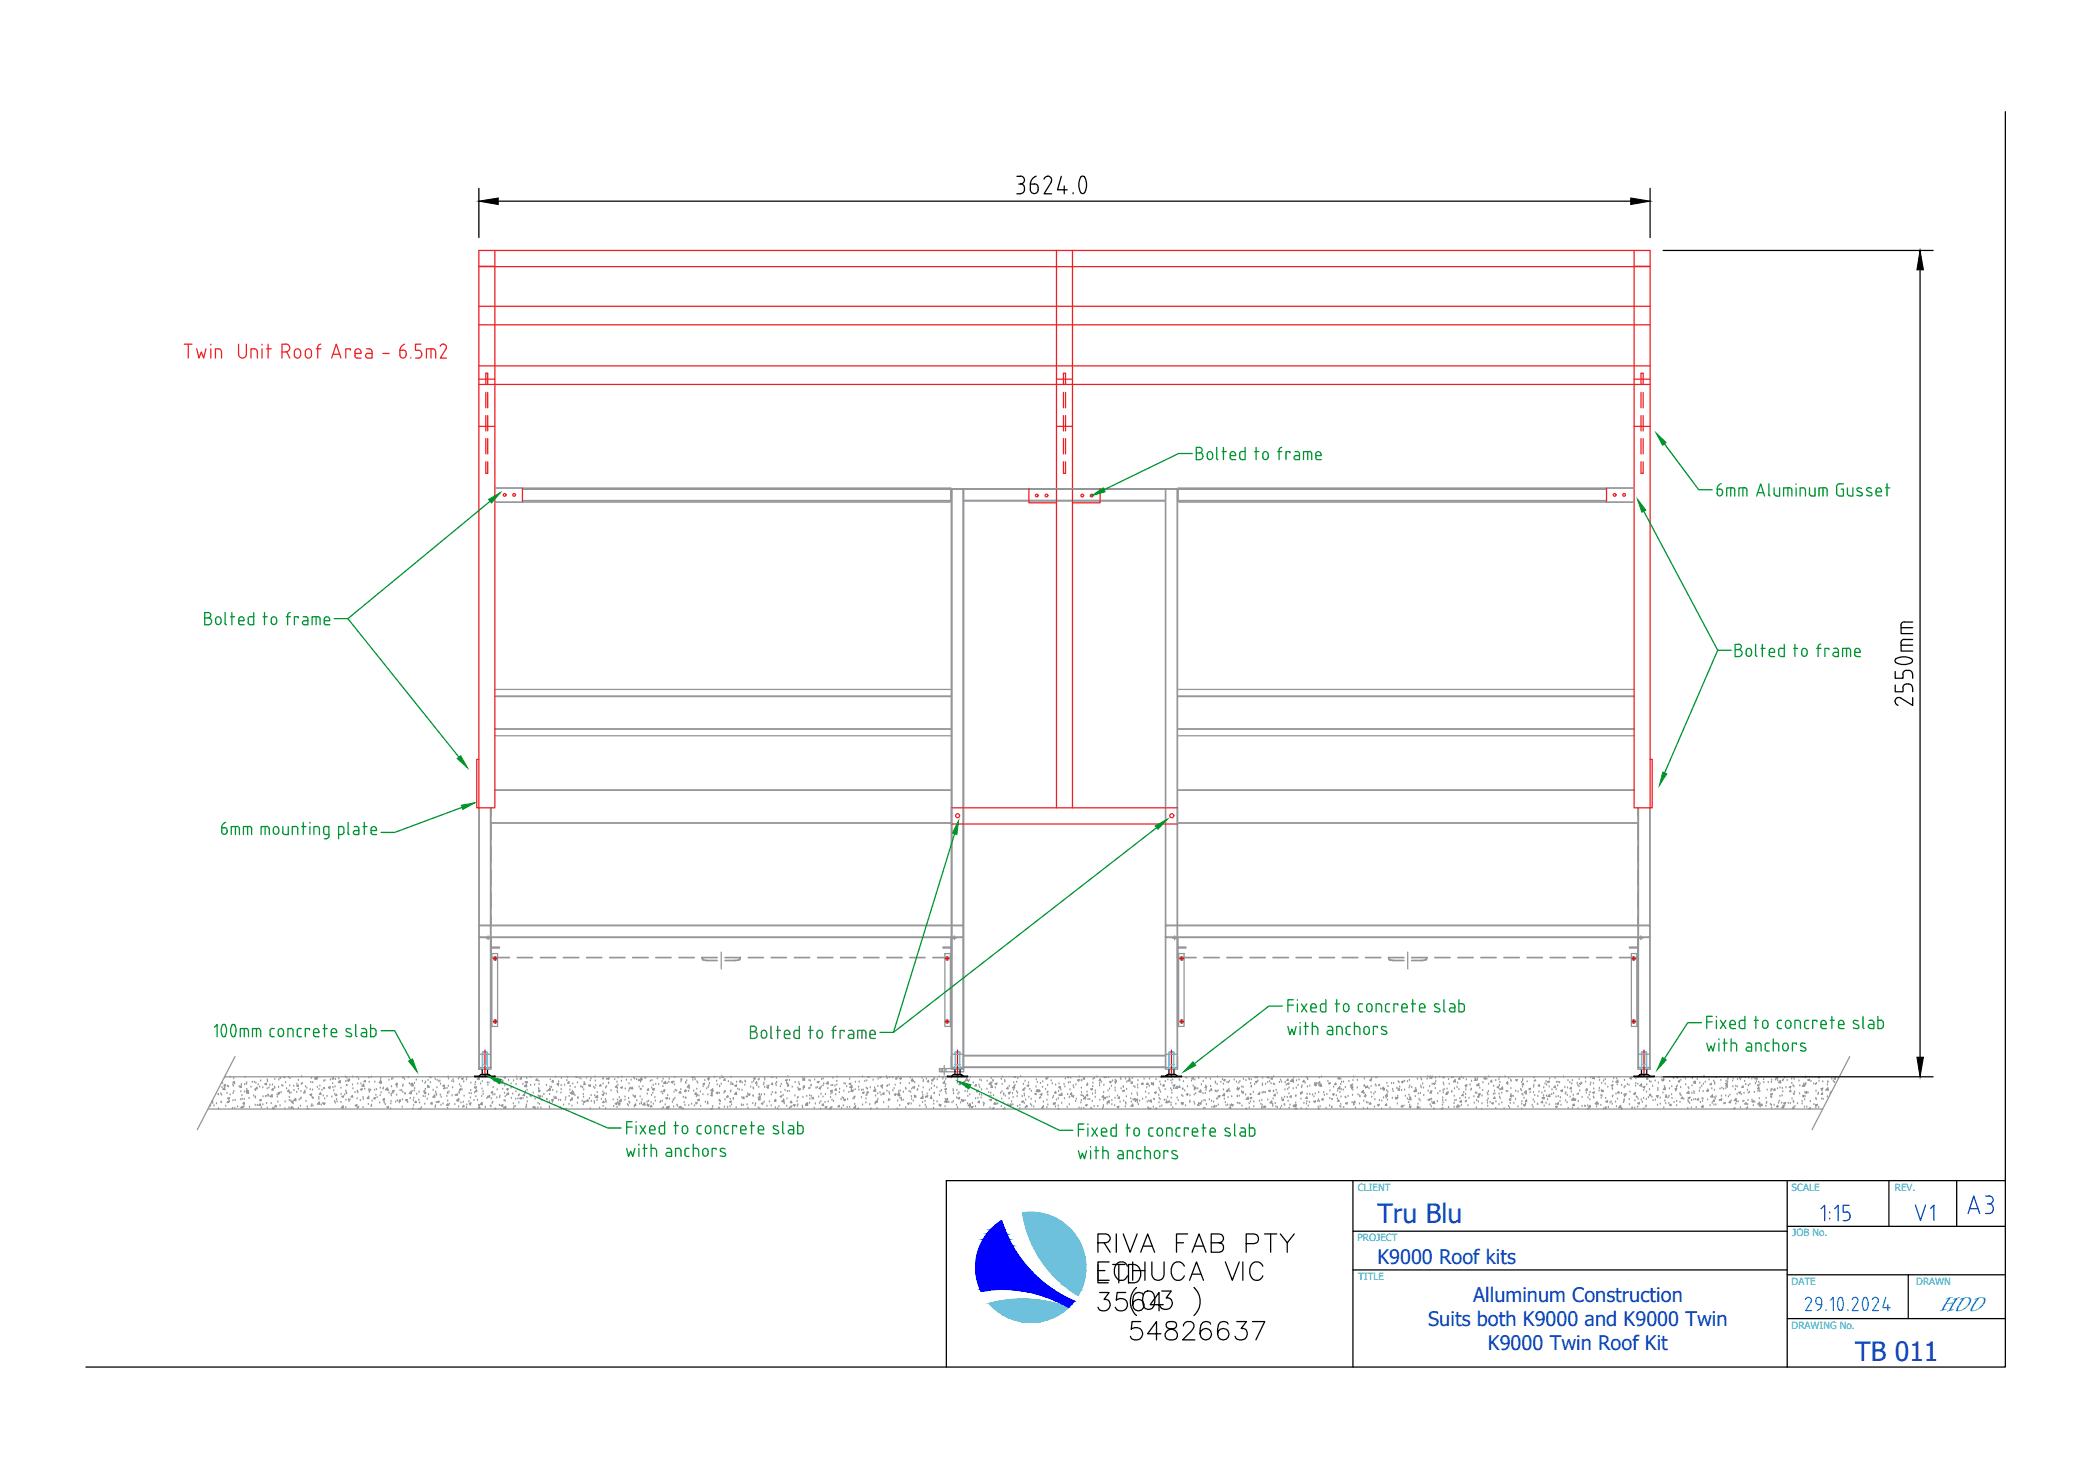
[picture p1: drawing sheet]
<svg xmlns="http://www.w3.org/2000/svg" width="420mm" height="297mm" viewBox="0 0 420 297" stroke-linecap="round" stroke-linejoin="round" font-family="sans-serif">
<defs><g id="words">
<text font-size="7.1" fill="#0037dd" x="394.8" y="245.2">A3</text>
<text font-size="6.6" fill="#0037dd" x="384.2" y="246.6">V1</text>
<g font-size="5.4" fill="#0037dd">
<text x="276.9" y="245.9">Tru Blu</text>
<text x="373" y="273.6">TB 011</text>
</g>
<text font-size="4.6" fill="#007fff" x="390.2" y="263.5">HDD</text>
<g font-size="4" fill="#0037dd">
<text x="276.9" y="254">K9000 Roof kits</text>
<text x="296.2" y="261.6">Alluminum Construction</text>
<text x="287.1" y="266.5">Suits both K9000 and K9000 Twin</text>
<text x="299.1" y="271.4">K9000 Twin Roof Kit</text>
</g>
<g font-size="2" fill="#00bfff">
<text x="273" y="239.3">CLIENT</text>
<text x="360.2" y="239.3">SCALE</text>
<text x="380.9" y="239.3">REV.</text>
<text x="272.9" y="249.3">PROJECT</text>
<text x="360.3" y="248.5">JOB No.</text>
<text x="273" y="257.3">TITLE</text>
<text x="360.2" y="258.3">DATE</text>
<text x="385.2" y="258.3">DRAWN</text>
<text x="360.2" y="267">DRAWING No.</text>
</g>
</g></defs>
<!-- layer: 0 -->
<g fill="none" stroke="#939598" stroke-width=".25">
<path d="M99.5 98.1h91.6v2.6M105 98.3h88.7v116.2M105 98.2h86.1M191.3 98.2v116.3h2.4M191.3 98.3v116.2h2.4M191.3 98.2h45.4v2.5h86.3M191.3 98.2v2.5h-86.3M191.3 98.3h131.7M191.3 98.2v116.3M193.6 98.3v116.2M234.3 98.3v116.2M234.4 98.3v116.2"/>
<path d="M236.6 98.3v116.2M236.7 98.3v116.2h-2.4M236.9 98.2h86.1M328.5 98.1h-91.6v2.6M99.5 100.9h91.4M105 100.6h86.3M191.1 100.7l-.2 .2M193.7 100.7h40.6M193.7 100.5h40.6M236.7 100.6h86.3M236.9 100.7l.1 .2M237.1 100.9h91.4"/>
<path d="M99.5 138.6h91.8M99.5 139.9h91.8M99.5 140h91.8M236.7 138.6h91.8M236.7 139.9h91.8M236.7 140h91.8M99.5 146.5h91.8M99.5 146.6h91.8M99.5 147.9h91.8M99.5 158.8h91.8M236.7 146.5h91.8M236.7 146.6h91.8"/>
<path d="M236.7 147.9h91.8M236.7 158.8h91.8M96.3 162.3v52.2h2.4v-52.2M96.4 162.3v52.2M98.6 162.3v52.2M98.7 165.4h92.6M191.3 162.3v3.3M236.7 162.3v3.3M236.7 165.4h92.6M329.3 162.3v52.2h2.4v-52.2M329.4 162.3v52.2M331.6 162.3v52.2"/>
<path d="M96.2 188.2l.2 .2M96.3 188.2l.1 .1M96.4 185.9l-.2 .2M96.4 186l-.1 .1M96.4 185.9h2.1l.2 .2M96.4 188.4h2.1M96.4 186.1h2.1M96.4 188.3h2.1M98.5 186l.1 .1M98.7 191.6h1.3v14.7h-1.3zM98.7 188.4h92.6M98.7 185.9h92.6"/>
<path d="M98.7 186.1h92.6M98.7 188.3h92.6M98.9 191.6v14.7M99.2 192.4l.4-.1 .3 .1v.4l-.3 .2-.4-.2zM189.9 191.6h1.4v14.7h-1.4zM190.1 192.4l.3-.1 .3 .1v.4l-.3 .2-.3-.2zM191.1 191.6v14.7M191.5 185.9h2l.2 .2M191.5 188.4h2M191.5 186.1h2M193.5 186l.1 .1M193.5 188.4h.1"/>
<path d="M193.6 188.2l-2.1 .1M193.7 188.2l-.2 .2M234.3 188.2l.2 .2M234.4 188.2l.1 .1M234.5 185.9l-.2 .2M234.5 186l-.1 .1M234.5 188.4h.1M234.5 188.4h2M234.5 185.9h2M234.5 186.1h2M234.5 188.3h2M236.7 191.6h1.3v14.7h-1.3z"/>
<path d="M236.7 188.4h92.6M236.7 185.9h92.6M236.7 186.1h92.6M236.7 188.3h92.6M236.9 191.6v14.7M237.3 192.4l.3-.1 .3 .1v.4l-.3 .2-.3-.2zM328 191.6h1.3v14.7h-1.3zM328.1 192.4l.3-.1 .3 .1v.4l-.3 .2-.3-.2zM329.1 191.6v14.7M329.5 185.9l-.2 .2M329.5 186l-.1 .1M329.5 185.9h2l.2 .2"/>
<path d="M329.5 188.4h2M329.5 186.1h2M331.5 186l.1 .1M331.6 188.2l-2.1 .1M331.7 188.2l-.2 .2M43.9 220h.1M44.4 219.8h.1M44.6 218.6h.1M44.7 217.7h.1M44.8 218.9l.4-.3v.4zM45.1 218.2h.1M45.2 216.6h.1"/>
<path d="M45.2 216.4h324.6M45.3 218.2v-.2l-.3 .2h.3M45.6 219.8h.1M45.7 218.3h.1M45.9 218.4h.1M46.3 216.5h.1M46.8 218h.1M46.9 219.8h.1M46.9 217.5l.3-.1-.1 .2zM46.9 218.3h.1M47 216.8h.1M47 219.4h.1"/>
<path d="M47.2 217.8h.1M47.2 212.3l-7.5 14.7M48.1 218.4h.1M48.4 219.4h.1M48.5 218.2v.3h-.2zM48.5 218h.1M49.1 219.5h.1M49.2 218h.1M49.3 216.5h.1M49.5 217.9h.1M49.5 219.3l.3-.1-.1 .3zM49.6 219.2h.1"/>
<path d="M49.6 217.6h.1M49.6 218.9h.1M50 219.7l-.1-.4-.3 .4h.4M50.5 218.5h.1M50.7 217.5h.1M51.1 217.5h.1M51.3 219h.1M51.4 219.2h.1M51.4 217.7h.1M51.7 218.8l-.1-.3-.2 .3h.3M51.9 218h.1M52.2 218.5h.1"/>
<path d="M52.4 217.3h.1M52.8 218.6h.1M53.3 217.8l.3-.1-.1 .3zM53.7 218.8h.1M53.7 217h.1M53.8 217.3h.1M54.1 218.7h.1M54.3 218.1h.1M54.8 218.1h.1M54.9 218.8v.3l-.2-.1zM55.2 218.5h.1M55.2 218.7h.1"/>
<path d="M55.2 216.9h.1M55.9 219.7l.3-.2-.1 .3zM56 218.5h.1M56 217h.1M56.3 216.7h.1M56.3 216.6h.1M56.5 219.6h.1M56.6 218.2h.1M56.9 218.3h.1M57 216.4l.2 .2 .1-.2M57.4 217.6h.1M57.6 218.8h.1"/>
<path d="M58 216.5h.1M58 219.1l.1 .3-.3-.1zM58.2 219.7h.1M58.3 218.2h.1M58.3 216.7h.1M58.5 219.7h.1M59.1 218.3h.1M59.1 219.2h.1M59.6 219.5h.1M59.7 217.9h.1M59.7 218.2l.3-.1-.1 .3zM60 218.9h.1"/>
<path d="M60 217.1h.1M60.5 219.4h.1M60.6 217.9h.1M60.6 216.4h.1M60.8 217.8h.1M61.3 219.4v.2h-.3zM61.3 219.3h.1M61.4 218.4h.1M61.7 218.7h.1M62.4 219h.1M62.5 217.6h.1M62.6 216.7h.1"/>
<path d="M62.8 219.1h.1M62.9 217.6h.1M63.4 216.8l.3-.1-.1 .2zM63.6 216.4l.1 .4h-.5zM63.8 216.4l-.2 .1 .3 .1-.1-.2M63.8 218.5h.1M64.1 218.9h.1M64.3 218.3h.1M64.4 219.6l.1 .3h-.3zM64.7 219.1h.1M65.1 218.8h.1M65.1 217.3h.1"/>
<path d="M65.2 218.8h.1M65.3 217.2h.1M66.1 218.6l.3-.2-.1 .3zM66.2 218.6h.1M66.4 217h.1M66.9 217.8h.1M66.9 218.6h.1M67 216.6l.1 .2h-.3zM67.1 219.2h.1M67.3 219.9h.1M67.4 218.4h.1M67.4 217h.1"/>
<path d="M67.6 219.9l.1 .3h-.3zM68 217.5l.4-.3v.4zM68.1 216.8h.1M68.5 218.7h.1M68.6 220h.1M69.4 216.5h.1M69.5 219.3h.1M69.5 217.4h.1M69.6 219.6h.1M69.6 218.1h.1M69.7 219.8h.1M69.7 216.7h.1"/>
<path d="M69.8 218.2h.1M69.8 217.1l.3-.1v.3zM70.2 216.8l.1 .3h-.3zM70.9 218.1h.1M70.9 216.5h.1M71 218.8h.1M71.4 219.6h.1M71.8 216.5h.1M71.8 219.3h.1M71.9 219.4h.1M71.9 217.8h.1M71.9 219.6h.1"/>
<path d="M72.1 216.9h.1M72.5 218.9l.3-.1-.1 .3zM72.6 217.8h.1M73.1 217.9l.1 .4h-.4zM73.3 218.9h.1M73.4 217.4v-.3l-.2 .3h.3M74.2 219h.1M74.2 216.6h.1M74.2 217.5h.1M74.2 219.2h.1M74.3 219.5h.1M74.5 219.1h.1"/>
<path d="M74.7 216.5h.1M75.3 219.1h.1M75.4 217.5h.1M75.7 219h.1M76.2 217.5l.3-.1v.2zM76.5 218.7h.1M76.5 217.2h.1M76.5 217.3h.1M76.5 216.7h.1M76.6 219.6h.1M76.6 217.4l.1 .3-.3-.1zM77 218.9h.1"/>
<path d="M77.1 218.7h.1M77.5 219l.4-.3v.4zM78.1 219.1h.1M78.2 217.1h.1M78.2 219.7h.1M78.7 219.9h.1M78.7 218.4h.1M78.7 216.9h.1M78.9 219.3l.3-.1-.1 .3zM79 216.8h.1M79 219.7h.1M79.7 218.2h.1"/>
<path d="M79.8 218.5h.1M79.8 217.7l.1 .3-.3-.1zM80.4 219.2h.1M80.8 219.2h.1M80.9 218.3h.1M81 219.5h.1M81 216.7h.1M81 218.1h.1M81.1 216.6h.1M81.3 216.9h.1M81.4 219.8h.1M81.4 219.9h.1"/>
<path d="M82.1 216.6h.1M82.3 217.8h.1M82.6 218.1h.1M82.6 219.4l.1 .4h-.4zM82.6 217.8l.3-.1-.1 .3zM82.8 219.3h.1M83 218l.1 .2h-.3zM83.3 219.2h.1M83.3 217.8h.1M83.4 218.8h.1M83.7 217h.1M83.8 219.9h.1"/>
<path d="M84.2 219.5h.1M84.9 217.3h.1M85.2 219.4h.1M85.3 219.6l.3-.1-.1 .3zM85.4 219.3h.1M85.4 217.7h.1M85.5 218.9h.1M85.6 217.5h.1M86 218.3h.1M86.1 217.1h.1M86.2 218.5v-.3l-.2 .3h.3M86.4 216.4l.2 .2 .1-.2"/>
<path d="M86.5 217.6h.1M87.1 219.1h.1M87.5 216.9h.1M87.6 219.5h.1M87.7 219.9h.1M87.8 218.6h.1M87.9 217.1h.1M88.2 217.4h.1M88.4 217.3h.1M88.6 217.9h.1M89 218.2l.4-.1-.2 .3zM89.4 218.5l.1 .3h-.3z"/>
<path d="M89.9 218.7h.1M90 219.6h.1M90 219.8h.1M90.1 216.5h.1M90.1 218.3h.1M90.2 216.8h.1M90.3 219.5h.1M90.8 217.3h.1M91 218.6h.1M91.1 217h.1M91.2 217.4h.1M92.2 216.8h.1"/>
<path d="M92.3 219.5h.1M92.3 219.7h.1M92.4 218h.1M92.4 216.5h.1M92.6 219.1v-.3l-.2 .2 .3 .1M92.7 218.4h.1M92.8 216.8l.3-.1-.1 .2zM92.9 219h.1M93.2 217.4h.1M93.8 217h.1M93.9 216.6h.1M94.3 219.8h.1"/>
<path d="M94.6 219.2h.1M94.7 217.7h.1M94.7 219.8h.1M95.4 219.6h.1M95.4 218.6l.4-.2-.1 .3zM95.5 218.6h.1M95.5 218h.1M95.6 217.6h.1M95.8 219.1v.3l-.2-.1zM96.3 214.5h2.4v.4h-2.4zM96.3 216.5l.1 .4h-.4zM96.4 216.5h.1"/>
<path d="M96.4 211.9h2.2M96.6 217.8h.1M96.9 218.9h.1M96.9 217.4h.1M97.1 219.4h.1M97.1 219.9h.1M98 217.6h.1M98.1 218.1h.1M98.3 217.6h.1M99 219.6v-.2l-.2 .2h.3M99.1 218.6h.1M99.2 217.1l.3-.1-.1 .3z"/>
<path d="M99.2 217.1h.1M99.2 205.1l.4-.2 .3 .2v.4l-.3 .2-.4-.2zM99.9 219h.1M100.3 217.7h.1M100.7 217.7h.1M100.7 217.6l.3-.3 .1 .4zM101 218.9h.1M101.1 217.3h.1M101.4 219.7h.1M101.5 218.2h.1M101.5 216.4l-.2 .1 .3 .1v-.2M101.5 216.7h.1"/>
<path d="M102.2 218.8l-.3 .1 .2 .2 .1-.3M102.2 219.6v.3h-.2zM102.2 217.1h.1M102.7 218.7h.1M102.7 217.8h.1M103.1 219.9h.1M103.3 217.2h.1M103.7 219.4h.1M103.8 217.9h.1M103.8 216.5h.1M103.9 216.9h.1M104.8 216.6v.2h-.2z"/>
<path d="M105.1 217.9h.1M105.4 219.9l.1 .3h-.3zM105.5 218.4l.3-.4 .1 .4zM105.5 219.9h.1M105.5 218.3h.1M105.6 217.5l.3-.1-.1 .2zM105.7 219.4h.1M105.9 216.7h.1M106 219.1h.1M106 217.6h.1M106.7 218.1h.1M106.7 216.5h.1"/>
<path d="M107.2 219.7h.1M107.5 218.1h.1M108 216.8v.3h-.3zM108.2 219.3l.3-.1v.2zM108.3 218.8h.1M108.3 219h.1M108.3 217.3h.1M108.4 217.9h.1M109.3 220h.1M109.9 218.1h.1M110 219.3h.1M110.2 219.1l.4-.4v.5z"/>
<path d="M110.5 220h.1M110.6 218.5h.1M110.6 217h.1M110.9 218.5h.1M111.1 219.2h.1M111.2 217.6h.1M111.2 217.1v.3h-.2zM111.7 216.5h.1M111.9 219.5h.1M112 217.8l.2 .2 .1-.3-.3 .1M112.2 218.2h.1M112.3 217.4h.1"/>
<path d="M112.8 219.7h.1M112.8 218.2h.1M112.8 218.9h.1M112.9 216.7h.1M113.5 218.1h.1M114 217.2h.1M114.1 216.6h.1M114.3 217.4l-.2 .3h.3l-.1-.3M114.6 219.1h.1M114.6 218.4h.1M114.6 219.6l.4-.1-.1 .3zM115.1 219.3h.1"/>
<path d="M115.1 217.8h.1M115.3 219.5l.1 .4-.4-.1zM115.6 218.6h.1M115.7 216.4l.3 .1v-.1M116.1 217.6h.1M116.5 216.7h.1M116.8 218.4h.1M116.8 216.8h.1M117 218.4h.1M117.1 218.6h.1M117.3 220h.1M117.3 219h.1"/>
<path d="M117.4 217.6h.1M117.6 217.7v.3l-.3-.1zM117.9 216.7h.1M118.4 218.2h.1M118.4 218.2l.3-.1-.1 .3zM118.7 217.2h.1M118.8 216.8h.1M119.4 218.5h.1M119.6 218.7h.1M119.6 216.5h.1M119.7 217.3h.1M119.8 218.2h.1"/>
<path d="M120.1 219.6h.1M120.8 218.2l-.1-.2-.2 .2h.3M121.2 219.5h.1M121.2 216.9h.1M121.2 217.8h.1M121.3 216.7h.1M121.5 219.8h.1M121.8 218.7h.1M121.9 219.9h.1M121.9 218.4h.1M122 216.9h.1M122.1 216.7l.4-.1-.2 .3z"/>
<path d="M122.3 217.7h.1M122.9 219.2h.1M123.6 217h.1M124 218.2v.3h-.3zM124 217.5h.1M124 219.3h.1M124.1 218.7h.1M124.2 219.6h.1M124.2 218.1h.1M124.2 216.6h.1M124.8 218.6l.3-.2-.1 .3zM124.9 217.3h.1"/>
<path d="M125 216.5h.1M125.7 218.9h.1M125.9 217.1h.1M126.4 219.3h.1M126.4 217.8h.1M126.5 218.9h.1M126.7 218.8h.1M126.8 218.7h.1M126.9 217.1h.1M127.2 218.8l-.1-.3-.2 .3h.3M127.4 216.6h.1M127.6 216.8h.1"/>
<path d="M128 217h.1M128.4 217.2h.1M128.5 218.5h.1M128.6 217.1l.3-.1-.1 .3zM128.7 218.9h.1M128.8 217.5h.1M128.9 218.9h.1M129 216.6l.1 .4h-.4zM129.2 218.4h.1M129.7 216.7h.1M129.8 216.7h.1M130.1 219.9h.1"/>
<path d="M130.3 218.8l.1 .3h-.3zM130.7 217.3h.1M131 218.7h.1M131.1 217.2h.1M131.2 218.9l.3-.1-.1 .3zM131.2 219.7h.1M131.3 219h.1M131.3 218.1h.1M131.8 217.9h.1M132.2 216.8h.1M132.4 218h.1M132.9 219.5h.1"/>
<path d="M133.1 217.4h.1M133.2 219.8h.1M133.3 218.4h.1M133.3 216.9h.1M133.4 217.7l.4-.4v.5zM133.5 219.1l.1 .3-.3-.1zM133.6 219.2h.1M134.1 217.8h.1M134.5 217.5h.1M134.5 216.9h.1M135 217.5l.3-.2-.1 .3zM135.5 217.5h.1"/>
<path d="M135.5 219.5h.1M135.6 218h.1M135.6 216.5h.1M135.8 219.1h.1M136 219.2h.1M136.7 219.4l.1 .2h-.3zM136.9 219h.1M136.9 219.7h.1M136.9 217.4h.1M136.9 217h.1M137 217h.1M137.6 219.3l.3-.1-.1 .2z"/>
<path d="M137.8 219.2h.1M137.8 217.6h.1M137.9 217.7h.1M138 217.2h.1M138.4 219.3h.1M138.5 218.1l.1 .4-.4-.1zM138.6 218.8h.1M139.2 216.4l-.1 .1 .3 .1-.1-.2M139.3 217.1h.1M139.4 219.3h.1M139.7 216.6h.1M139.7 217h.1"/>
<path d="M140 219.9l-.1-.3-.2 .3h.3M140.1 218.9h.1M140.1 217.4h.1M140.3 217.7h.1M140.8 219.5h.1M141.4 218.4h.1M141.4 217.8l.2-.1v.3zM141.7 217.2h.1M142.1 218.8h.1M142.4 218.6h.1M142.5 217.1h.1M142.5 218.2h.1"/>
<path d="M142.5 216.6v.2h-.2zM142.5 216.6h.1M142.6 217.8h.1M142.9 219.2l.4-.4v.4zM143 219.8h.1M143.1 219.8h.1M143.1 219.9l.1 .3h-.3zM143.2 219.5h.1M143.6 216.5h.1M144 219.6l.3-.1-.1 .3zM144.1 217.3h.1M144.2 218h.1"/>
<path d="M144.6 219.8h.1M144.7 218.3h.1M144.7 218.4h.1M144.7 216.8h.1M145 217.9h.1M145.1 216.4h.1M145.1 216.4l.2 .1 .1-.1M145.5 219.7h.1M145.7 219.4h.1M145.7 216.8l.1 .3h-.3zM145.8 219.4h.1M146.4 217.4h.1"/>
<path d="M146.9 219.5h.1M146.9 218h.1M146.9 219.2h.1M147 216.5h.1M147 217.6h.1M147.2 217.9h.1M147.4 218h.1M147.7 218.2l.4-.1-.1 .3zM147.9 219.8h.1M148 219.5l.1 .5-.4-.1zM148.1 217.5h.1M148.3 218.9h.1"/>
<path d="M148.6 219h.1M148.8 217.5h.1M148.9 217.1v.3h-.2zM149.2 219.1h.1M149.2 217.6h.1M149.7 218.1h.1M149.8 217.3h.1M149.9 217.5h.1M150.3 219.8h.1M150.4 220l.3-.1-.1 .2zM150.9 218.5h.1M151.2 217.6h.1"/>
<path d="M151.4 218.7h.1M151.5 218.8h.1M151.5 217.3h.1M151.5 216.7l.3-.1-.1 .3zM152.1 217.4v.3h-.2zM152.1 218.2h.1M152.4 217h.1M152.5 218.5h.1M152.6 216.9h.1M152.7 220h.1M153.5 218h.1M153.6 217.7h.1"/>
<path d="M153.7 218.5h.1M153.7 216.7h.1M153.8 217h.1M154.2 218.5l.3-.1-.1 .3zM154.2 218.3h.1M154.5 218.3h.1M155.1 216.6h.1M155.2 219.6h.1M155.3 217.7v.3l-.2-.1zM155.4 216.5h.1M155.9 219.7h.1M156 217.8h.1"/>
<path d="M156 219.7h.1M156 218.2h.1M156.1 216.7h.1M156.1 217.6h.1M156.9 218.4h.1M157 219.5h.1M157.1 217.9h.1M157.8 219.1h.1M157.9 217.1l.3-.1-.1 .3-.2-.2M158.2 217.8h.1M158.3 219.4h.1M158.3 217.9h.1"/>
<path d="M158.4 216.4h.1M158.5 218v.2h-.2zM158.7 219.3h.1M158.7 217.1h.1M159.3 218.5h.1M159.9 217.6h.1M160.4 218.7h.1M160.5 219.1h.1M160.6 217.6h.1M160.6 218.9l.3-.1-.1 .2zM160.7 218h.1M161.3 216.7h.1"/>
<path d="M161.5 218.9h.1M161.6 218.6h.1M161.7 218.2v.3h-.2zM161.7 216.7l.1 .4-.4-.1zM162.6 218.8h.1M162.6 217.2h.1M162.8 218.7h.1M162.9 217.3h.1M163 218.2h.1M163.1 218.1h.1M163.8 217h.1M164 218.7h.1"/>
<path d="M164.3 218.6h.1M164.3 217.5l.3-.2-.1 .3zM164.9 218.5v.3h-.2zM165.1 219.9h.1M165.1 218.4h.1M165.2 217h.1M165.5 216.8h.1M165.5 218.2h.1M165.6 217.8h.1M165.9 220h.1M166.1 217.8l.4-.4v.4zM166.4 218.8h.1"/>
<path d="M167 219.2l.3-.1-.1 .3zM167 219.8h.1M167.1 218.2h.1M167.3 219.6h.1M167.4 218.1h.1M167.4 216.7h.1M167.9 218.3h.1M168.1 219.1v-.3l-.2 .3h.2M168.2 218.1h.1M168.2 217.3h.1M168.3 216.5h.1M168.7 219.6h.1"/>
<path d="M168.8 218.9h.1M169.6 219.3h.1M169.7 217.8h.1M169.9 217.8h.1M170.2 218.4h.1M170.6 219.5h.1M170.7 217.8l.3-.1-.1 .3zM170.8 216.9h.1M170.9 218.5l.3-.4 .1 .5zM171.2 219h.1M171.3 219.1v.3l-.2-.1zM171.5 219.2h.1"/>
<path d="M171.9 219h.1M172 217.5h.1M172.6 218.5h.1M172.7 219.1h.1M172.7 217.5h.1M173.2 219.1h.1M173.4 216.5h.1M173.4 219.6l.3-.1-.1 .3zM173.5 219.1h.1M173.9 217.3h.1M174.2 218.7h.1M174.2 217.2h.1"/>
<path d="M174.4 218.9h.1M174.5 216.4l.2 .1 .1-.1M174.5 219.6v-.2l-.3 .2h.3M175 218.6h.1M175.5 217.1h.1M175.6 219.2l.4-.3v.4zM175.8 218.7h.1M175.9 219.2h.1M176.4 219.8h.1M176.5 218.4h.1M176.5 216.9h.1M176.9 219.6h.1"/>
<path d="M177 216.4l-.2 .1 .3 .1v-.2M177.1 218.2l.3-.1-.1 .2zM177.2 218.5h.1M177.4 218.7h.1M177.7 219.6v.3h-.2zM178.2 216.4h.1M178.3 218.4h.1M178.3 219.3h.1M178.4 216.7h.1M178.4 218.2h.1M178.7 219.5h.1M178.8 218.1h.1"/>
<path d="M178.8 216.6h.1M178.8 219.9h.1M179.5 216.6h.1M179.5 219.2h.1M179.7 218.8h.1M179.8 220l.3-.2-.1 .3zM180 218.1h.1M180.3 216.6v.2h-.3zM180.6 216.5h.1M180.7 219.4h.1M180.7 219.6l.1 .4h-.4zM180.8 216.7l.4-.1-.1 .3z"/>
<path d="M181 219.2h.1M181 217.8h.1M181.6 219.5h.1M182.1 218.7h.1M182.1 218.9h.1M182.8 219.4h.1M182.8 217.8h.1M183 216.6h.1M183 219.5h.1M183.3 218.9h.1M183.3 217.4h.1M183.4 216.8l.1 .3h-.3z"/>
<path d="M183.5 218.5l.4-.1-.1 .3zM183.6 217.3h.1M183.9 217.6h.1M184.4 219.1h.1M184.5 219h.1M184.7 218.3h.1M185.4 216.7h.1M185.4 219.6h.1M185.6 218.6h.1M185.6 217.4h.1M185.6 217.1h.1M186.2 216.9h.1"/>
<path d="M186.4 219.9h.1M186.6 217.1l.1 .3h-.3zM186.9 219.1h.1M187.2 218.8h.1M187.3 217.8h.1M187.3 217.1l.3-.1-.1 .3zM187.7 216.8h.1M187.8 219.8h.1M187.8 218.3h.1M187.8 219.7h.1M187.9 216.8h.1M188.3 218.6h.1"/>
<path d="M188.4 217h.1M188.8 216.5h.1M188.8 214.8h4.9v.6h-4.9zM189 219.4h.1M189.2 214.8v.6M189.3 219.2h.1M189.4 216.4h.3M189.4 214.8v.6M189.5 216.9h.1M189.8 217.4l.1 .3h-.3zM189.8 214.1v2M189.9 217.4h.1"/>
<path d="M189.9 218.9l.3-.1v.2zM190 218.4h.1M190.1 219.5h.1M190.1 205.1l.3-.2 .3 .2v.4l-.3 .2-.3-.2zM190.1 218h.1M190.1 216.9h.1M190.2 214.8v.6M190.2 216.5h.1M190.2 219.8h.1M191.2 216.6h.1M191.3 214.5h2.4v.4h-2.4zM191.3 212.3v2.2"/>
<path d="M191.3 211.9h2.3M191.4 214.5h2.3v.3h-2.3zM191.6 219h.1M191.6 219.3h.1M191.7 219.8h.1M192.4 219.2h.1M192.4 217.7h.1M192.5 217h.1M192.6 219.9h.1M192.8 219.6h.1M192.9 218h.1M193 217.7l.1 .3-.3-.1z"/>
<path d="M193.6 212.1h40.8M193.7 217.5l.3-.2-.1 .3zM193.7 212.2h40.7M193.7 214.4h40.6M193.7 214.5h40.6M194 217.9h.1M194 219.4h.1M194.2 218.5h.1M194.4 216.7l.1 .5-.4-.1zM194.5 219.4h.1M194.6 218.9h.1M194.7 217.4h.1"/>
<path d="M194.9 217.1h.1M195.1 216.5h.1M195.7 217.6h.1M196.2 218l.1 .2h-.3zM196.3 219.2l.3-.1v.3zM196.4 219.5h.1M196.8 218.1h.1M196.9 218.5h.1M197 217h.1M197.3 217.2h.1M197.3 219h.1M198.4 218.9h.1"/>
<path d="M198.5 217.3h.1M198.8 219.6h.1M198.8 217.8l.4-.3v.4zM199.2 219.7h.1M199.2 218.2h.1M199.3 216.7h.1M199.4 217.6h.1M199.4 218.2l.1 .3h-.3zM199.6 217.1h.1M199.6 217.3h.1M200.1 217.8l.3-.1-.1 .3zM200.1 218.7h.1"/>
<path d="M201.2 219.7h.1M201.3 216.9h.1M201.4 219.4h.1M201.5 217.9h.1M201.5 216.5h.1M201.8 219.8h.1M202 217.2h.1M202 217.4h.1M202.6 218.5v.3h-.2zM202.7 219.6l.4-.1-.2 .3zM202.9 219.9h.1M202.9 218.3h.1"/>
<path d="M203.5 219.8h.1M203.8 219.1h.1M203.8 217.6h.1M203.8 216.4l.2 .1 .1-.1M203.9 218.2l.1 .5-.4-.1zM204 218.1h.1M204.1 216.5h.1M204.4 217.5h.1M204.4 219.4h.1M204.6 219.7h.1M204.6 216.7h.1M205.2 216.4h.1"/>
<path d="M205.7 217.9h.1M205.8 218.8l.1 .3h-.3zM205.9 219.9h.1M206 218.8h.1M206.1 217.3h.1M206.5 218.2l.3-.1-.1 .2zM206.8 217.6h.1M207 218.9h.1M207.3 219.3h.1M208.1 219.9h.1M208.2 220h.1M208.3 218.5h.1"/>
<path d="M208.3 217h.1M208.3 219.3l.4-.3v.4zM208.5 219.2h.1M208.5 217.6h.1M209 219.1v.3l-.2-.1zM209.1 220l.4-.2-.1 .3zM209.2 217.7h.1M209.6 218.5h.1M209.6 217.4h.1M210.2 218.9h.1M210.2 216.7l.3-.1-.1 .3zM210.5 219.6h.1"/>
<path d="M210.6 218.1h.1M210.7 216.7h.1M210.7 219.5h.1M211.3 217.2h.1M211.5 217.8h.1M212.2 218.1h.1M212.2 219.4l.1 .3-.3-.1zM212.8 219.3h.1M212.9 217.8h.1M212.9 218.5l.3-.1-.1 .3zM213 218.6h.1M213.3 219h.1"/>
<path d="M213.4 219.7l.1 .4h-.4zM213.9 217.9h.1M214.1 218.4h.1M214.2 216.8h.1M214.6 220h.1M214.7 216.4l-.1 .1 .2 .1v-.2M214.8 217.6h.1M215.1 219h.1M215.1 217.6h.1M215.3 216.7h.1M215.4 219.7l.1 .2h-.3zM215.8 218.2h.1"/>
<path d="M215.9 218.6h.1M216.3 218h.1M216.6 217.1l.4-.1-.1 .3zM217 216.5h.1M217.4 218.7h.1M217.4 217.2h.1M217.4 219.6h.1M217.5 217.2h.1M218 216.6v.3l-.2-.1zM218.5 218.1h.1M218.5 219.5h.1M218.6 217.8h.1"/>
<path d="M218.6 219.9l.1 .3h-.3zM218.7 218.1h.1M219.3 218.9l.3-.1-.1 .2zM219.6 219.9h.1M219.7 218.4h.1M219.7 217.7h.1M219.8 216.9h.1M220 216.7h.1M220.2 219.7h.1M220.2 219.2h.1M220.5 216.5h.1M221.1 218.2h.1"/>
<path d="M221.1 217.7h.1M221.2 216.9v.2h-.2zM221.4 217.5h.1M221.9 219.6h.1M221.9 218.1h.1M222 216.6h.1M222.1 216.4l.3 .1v-.1M222.8 219.2h.1M222.9 216.5h.1M223.1 218.9h.1M223.1 217.4l.3-.1-.1 .3zM223.4 218.3h.1"/>
<path d="M223.6 217.3h.1M224.2 218.7h.1M224.2 219.2h.1M224.2 217.1h.1M224.2 217.8h.1M224.4 217.1v.3h-.2zM225.3 216.7h.1M225.3 217h.1M225.4 218.8h.1M225.7 219.2l.3-.1-.1 .3zM225.8 218.4h.1M225.8 218.5h.1"/>
<path d="M226.3 216.8h.1M226.5 218.9h.1M226.5 217.5h.1M227 216.7h.1M227.1 216.8l.1 .5-.4-.1zM227.5 219.9h.1M227.6 217.4v.3h-.2zM227.6 216.7h.1M228 218.4h.1M228.2 218.5h.1M228.6 219.7h.1M228.7 218.1h.1"/>
<path d="M228.7 218.7h.1M228.8 217.2h.1M229.4 217.8l.3-.1v.2zM229.8 218h.1M230 216.9h.1M230.3 219.5h.1M230.5 218.6h.1M230.5 217.9h.1M230.8 217.7v.3l-.3-.1zM231 219.8h.1M231.1 218.3h.1M231.1 216.8h.1"/>
<path d="M231.5 217.8h.1M231.5 217.9l.4-.3v.4zM232.1 219.6l.3-.1-.1 .3zM232.4 217h.1M233 218.7h.1M233.1 219.1h.1M233.2 217.5h.1M233.2 216.4h.3M233.3 219.5h.1M233.3 218h.1M233.4 216.5h.1M233.8 216.5h.1"/>
<path d="M234 218v.3l-.2-.1zM234.2 219h.1M234.3 217.4h.1M234.3 214.5h2.4v.4h-2.4zM234.4 211.9h2.2M234.8 217h.1M235.3 218.8h.1M235.4 217.2h.1M235.5 219.2h.1M235.6 217.7h.1M235.6 219.7h.1M235.8 217h.1"/>
<path d="M235.9 218.8h.1M236.2 218l-.4 .1 .3 .2 .1-.2M236.2 216.6h.1M236.3 218.7l.3-.4 .1 .4zM236.7 212.3v2.2M237.1 217h.1M237.2 217.2h.1M237.2 218.3v.2h-.3zM237.3 205.1l.3-.2 .3 .2v.4l-.3 .2-.3-.2zM237.7 218.9h.1M237.8 218.9h.1M237.9 217.4h.1"/>
<path d="M238.2 219.2h.1M238.4 216.6h.1M238.5 220l.3-.2-.1 .3zM238.6 216.7h.1M238.7 218.4h.1M239.5 217.3h.1M239.6 216.7l.3-.1-.1 .3zM239.9 218.3h.1M239.9 216.6h.1M240.1 219h.1M240.1 218.6h.1M240.2 217h.1"/>
<path d="M240.4 219.8h.1M240.4 218.5v.3h-.2zM240.8 218.8h.1M241 216.7h.1M241 216.5h.1M241 219.4l.4-.3v.4zM241.5 218h.1M241.9 219.8h.1M241.9 217.3h.1M242.3 218.5l.3-.1-.1 .3zM242.3 219.8h.1M242.4 218.3h.1"/>
<path d="M242.4 216.8h.1M242.4 219.1h.1M243.2 219.4h.1M243.3 216.9h.1M243.4 218.4h.1M243.5 218.8l.1 .3h-.3zM244.3 219.3h.1M244.3 217.5h.1M244.3 217.7h.1M244.4 219.3h.1M244.6 219.4h.1M244.7 217.9h.1"/>
<path d="M244.8 216.5h.1M244.9 219.2h.1M245.4 217.5h.1M245.7 217h.1M246 219h.1M246 217.9h.1M246 217.1l.3-.1-.1 .2zM246.1 219.8l.1 .4h-.4zM246.7 217.6h.1M246.8 219.1v.3l-.3-.1zM246.9 219.1h.1M247 217.6h.1"/>
<path d="M247.1 218.9h.1M247.1 217.3h.1M247.2 219.3h.1M248.1 217h.1M248.6 217.5h.1M248.7 218.9l.3-.2-.1 .3zM248.8 218.7h.1M249 217.7h.1M249.2 218.8h.1M249.3 217.3h.1M249.6 219.4h.1M249.6 218.4h.1"/>
<path d="M249.9 218.5h.1M249.9 219.4l.1 .3-.3-.1zM250 216.9h.1M250.5 217.2h.1M251.1 216.8h.1M251.2 217h.1M251.4 217.8h.1M251.5 220h.1M251.5 218.5h.1M251.5 217h.1M251.6 218.3h.1M252 219.5h.1"/>
<path d="M252.2 218h.1M252.4 217.4l.3-.1-.1 .3zM252.4 216.4l-.1 .1 .3 .1-.1-.2M252.8 216.5h.1M252.9 217.3h.1M253.2 219.7v.2h-.3zM253.2 219.7h.1M253.7 219.7h.1M253.8 218.1h.1M253.8 217.8h.1M253.8 216.6h.1M253.8 216.7h.1"/>
<path d="M254 219.5h.1M254.3 219.5h.1M254.3 219.6h.1M254.4 217.9h.1M254.8 217.6h.1M254.9 216.4l-.2 .1 .4 .1v-.2M255.1 219.2l.3-.1-.1 .3zM255.2 217.4h.1M255.5 217.8h.1M255.7 216.6l.1 .3-.3-.1zM256 219.4h.1M256 217.9h.1"/>
<path d="M256 219.3h.1M256.1 216.4h.1M256.2 218h.1M256.3 219.9l.1 .3h-.3zM256.5 219.1h.1M256.8 219.7h.1M257.2 217.6h.1M257.4 217.1h.1M257.6 217.5h.1M258.3 219h.1M258.4 217.6h.1M258.6 218.1h.1"/>
<path d="M258.8 217.8l.3-.1-.1 .2zM258.9 218.9h.1M258.9 216.9l.1 .2h-.3zM259.1 219.8h.1M259.1 218.7h.1M259.8 216.9l.1 .4h-.4zM260 218.8h.1M260 217.2h.1M260 217.6h.1M260.1 216.7h.1M260.6 218.7h.1M260.6 217.2h.1"/>
<path d="M260.9 218.1h.1M261.2 217h.1M261.5 219.6l.3-.1-.1 .3zM261.5 219.9h.1M261.7 218.6h.1M261.7 218.2h.1M262.1 217.1l.1 .3h-.3zM262.4 217.7h.1M262.6 216.4h.2M262.8 219.9h.1M262.8 218.4h.1M262.8 216.8h.1"/>
<path d="M262.9 217h.1M263.3 220h.1M263.3 218.3h.1M264.3 217.8h.1M264.4 219.8h.1M264.5 218.2h.1M264.6 217.7v.4l-.4-.1zM264.8 217.8h.1M265.1 219.6h.1M265.1 218.1h.1M265.2 216.6h.1M265.2 218.1l.3-.1-.1 .3z"/>
<path d="M265.3 217.4v.3h-.2zM265.6 218.1h.1M265.6 216.5h.1M265.7 218.4h.1M266.1 219.6h.1M266.7 220h.1M267 217.3h.1M267.1 217.8h.1M267.3 217.8h.1M267.4 219.2h.1M267.4 217.8h.1M267.9 219.9l.3-.1-.1 .3z"/>
<path d="M268.1 218.5h.1M268.5 217.7l.1 .3-.3-.1zM268.9 219.2h.1M268.9 216.7l.4-.1-.1 .3zM269.3 218.4l.1 .4h-.4zM269.4 219.5h.1M269.5 218h.1M269.5 216.9h.1M269.6 219h.1M269.7 217.5h.1M270 219.1h.1M270.1 217.5h.1"/>
<path d="M270.5 218.6h.1M271.2 217.3h.1M271.6 218.5l.3-.1-.1 .3zM271.7 218v.3l-.2-.1zM271.7 218.9h.1M271.9 218.1h.1M271.9 218.7h.1M271.9 219.1h.1M272 217.2h.1M272.1 216.5h.1M272.8 218.7h.1M272.9 217.1h.1"/>
<path d="M274.1 219.2l.1 .4-.5-.1zM274.2 219.8h.1M274.2 218.3h.1M274.3 216.8h.1M274.3 218.2h.1M274.5 218.5h.1M274.5 218.7h.1M274.9 218.3l.1 .2h-.3zM275.2 218.8h.1M275.4 217.1l.3-.1-.1 .2zM275.6 218.4h.1M275.6 219.6h.1"/>
<path d="M275.7 216.7h.1M276.2 219.9h.1M276.4 219.5h.1M276.5 218.1h.1M276.6 216.6h.1M276.6 218.3h.1M276.8 216.6h.1M277.2 218.2h.1M277.3 218.1h.1M277.6 218.9h.1M278 218.9l.3-.2v.3zM278.1 218.5v.3h-.2z"/>
<path d="M278.2 219.2h.1M278.8 219.2h.1M278.8 217.7h.1M278.8 219.9l.1 .4h-.4zM279 219.5h.1M279 218.4h.1M279.7 217.8h.1M280 218.9h.1M280.1 219.4h.1M280.2 217.8h.1M280.8 218.7h.1M281.1 218.9h.1"/>
<path d="M281.1 217.4h.1M281.3 217.6h.1M281.3 218.8v.3h-.2zM281.4 218.5h.1M281.8 219.2h.1M281.8 217.4l.3-.1-.1 .3zM282.4 219.1h.1M282.4 217.3h.1M283 217.4h.1M283.3 218.6h.1M283.3 217.1h.1M283.4 218.3h.1"/>
<path d="M283.8 218.6h.1M284.4 219.2l.3-.1-.1 .3zM284.5 219.1v.3h-.2zM284.6 218.8h.1M284.7 219.2h.1M284.9 216.9h.1M285.1 219.8h.1M285.5 219.8h.1M285.6 218.3h.1M285.7 216.8h.1M285.7 218.6h.1M285.8 217h.1"/>
<path d="M286 217.8h.1M286.2 218.7h.1M286.9 216.9h.1M287 216.4h.1M287.1 219.3h.1M287.4 218.4h.1M287.5 216.4h.1M287.7 216.4l-.3 .2 .4 .1v-.3M287.7 219.4h.1M287.7 219.4v.3l-.2-.1zM287.8 219.4h.1M287.9 217.9h.1"/>
<path d="M288 216.5h.1M288.2 217.8l.3-.1-.1 .2zM288.5 218.8h.1M288.6 216.7h.1M288.6 217.4h.1M289.1 219.8h.1M289.4 216.5h.1M289.5 219.4h.1M290.1 219.2h.1M290.2 217.7h.1M290.2 219.6h.1M290.2 216.4l-.1 .2h.2v-.2"/>
<path d="M290.2 218h.1M290.3 218.9h.1M290.8 219.6l.3-.1-.1 .2zM290.9 219.7v.2h-.2zM290.9 218.9h.1M291.2 217h.1M291.3 217.9h.1M291.8 216.6h.1M291.8 219.4h.1M291.8 219.5h.1M292 216.4h.2M292.4 218.8h.1"/>
<path d="M292.4 217.3h.1M292.5 217l.1 .4h-.4zM292.9 218.5h.1M293 217.7h.1M293.3 219h.1M293.5 216.6v.3l-.3-.1zM293.8 216.5h.1M294.1 219.9v.3h-.2zM294.2 216.7h.1M294.3 219.6h.1M294.6 218.1l.3-.1-.1 .3zM294.6 220h.1"/>
<path d="M294.7 218.5h.1M294.7 219h.1M294.8 217h.1M295.5 218.1h.1M295.7 219.1h.1M295.8 218.9h.1M295.8 217.3h.1M296.5 216.8h.1M296.6 219.7h.1M296.7 216.9v.2h-.2zM296.9 219.7h.1M296.9 218.2h.1"/>
<path d="M296.9 218.1l.4-.3v.4zM297 217.1h.1M297 216.7h.1M297.2 219.9l.4-.1-.2 .3zM297.5 218.7h.1M298.1 219.2h.1M298.1 217.6h.1M298.3 216.7l.3-.1-.1 .2zM298.6 216.9h.1M298.9 216.9h.1M299 219.8h.1M299.2 219.4h.1"/>
<path d="M299.3 217.9h.1M299.3 216.4h.1M299.8 217.1l.1 .3h-.3zM300.2 219.9h.1M300.3 218.3h.1M300.4 219.3h.1M300.5 219.8h.1M300.7 217.2h.1M301 218.5l.3-.1-.1 .3zM301.3 217h.1M301.4 219.9h.1M301.4 218.1h.1"/>
<path d="M301.5 216.5h.1M301.5 219h.1M301.5 217.6h.1M301.9 219.7h.1M302 218.5l.1 .4h-.4zM302.6 216.4h.1M302.8 219.4h.1M303.1 217.9h.1M303.1 217.4v.3h-.2zM303.1 219.4h.1M303.3 216.7h.1M303.7 217.1h.1"/>
<path d="M303.7 218.8h.1M303.7 220h.1M303.8 217.3h.1M304.7 219.3h.1M304.7 217h.4l-.2 .2zM305.2 219.5h.1M305.7 218.9h.1M305.9 219.2h.1M305.9 217.6h.1M306 219.9h.1M306.1 218.4h.1M306.1 217.2h.1"/>
<path d="M306.1 217h.1M306.2 217.7l.1 .3h-.3zM306.8 219.9h.1M306.8 219.2v.5l-.3-.1zM307 217.4h.1M307.4 218.9l.3-.2-.1 .3zM307.5 218.9h.1M307.6 219.6h.1M308.3 219.6h.1M308.3 218.5h.1M308.4 218.1h.1M308.4 216.6h.1"/>
<path d="M308.4 217.3h.1M308.7 217.2h.1M309.4 219.5h.1M309.5 218v.3l-.3-.1zM310 219.7h.1M310.3 218.6h.1M310.6 219.3h.1M310.6 217.8h.1M310.8 217.4h.1M310.9 218.1h.1M311.1 217.4l.3-.1v.3zM311.4 218.4h.1"/>
<path d="M311.5 216.8h.1M311.5 220l.1 .4-.4-.1zM312 220h.1M312 219h.1M312.3 219.8h.1M312.6 216.7h.1M312.6 218.3l.1 .2h-.3zM312.8 219h.1M312.9 217.5h.1M313.1 218.2h.1M313.2 217.5h.1M313.5 217.6h.1"/>
<path d="M313.8 219.2l.3-.1-.1 .3zM314.3 216.5h.1M314.6 218.6h.1M314.7 219.9h.1M314.8 219.6h.1M315.1 218.7h.1M315.2 217.2h.1M315.6 217.6h.1M315.8 218.5l.1 .3h-.3zM315.9 219.5h.1M316 217.8h.1M316.1 217.2h.1"/>
<path d="M317.1 217.7h.1M317.1 220h.1M317.2 218.1h.1M317.3 219.9h.1M317.4 218.4h.1M317.5 216.9h.1M317.5 217.8l.3-.2v.3zM317.6 219.2h.1M318 217.7h.1M318.7 216.7h.1M318.8 217.5h.1M318.9 219.7h.1"/>
<path d="M319 218.8l.1 .3h-.3zM319.7 219.5h.1M319.7 218.1h.1M319.8 216.6h.1M319.8 217.7h.1M320.1 216.7l.3-.3 .1 .4zM320.2 219.6l.3-.1-.1 .2zM320.3 217.8h.1M320.4 218.9h.1M321.4 216.4h.1M321.5 219.2h.1M321.5 218.7h.1"/>
<path d="M321.6 217.1h.1M321.9 219.2h.1M322 217.7h.1M322.2 219.1l.1 .3h-.3zM322.4 217.3h.1M322.7 217h.1M322.7 217.9h.1M323.2 218.5h.1M323.9 218.1l.3-.1-.1 .3zM324.1 218.8h.1M324.2 218.9h.1M324.2 217.5h.1"/>
<path d="M324.4 216.7h.1M324.9 219.9h.1M325 216.8h.1M325.1 218h.1M325.2 217.1l.1 .4h-.4zM325.4 219.4l.1 .3-.3-.1zM326 219.8h.1M326 218.1h.1M326.5 218.6h.1M326.6 217.1h.1M326.6 219.9l.3-.1-.1 .3zM326.7 218.4h.1"/>
<path d="M327.2 218h.1M327.5 218.1h.1M327.7 219.5h.1M327.7 216.7l.3-.1-.1 .2zM327.9 216.4l-.1 .2h.2v-.2M328.1 205.1l.3-.2 .3 .2v.4l-.3 .2-.3-.2zM328.6 219.7l.1 .2h-.3zM328.8 219.8h.1M328.8 218.3h.1M328.8 216.8h.1M328.8 217.8h.1M329.3 217.9h.1"/>
<path d="M329.3 214.5h2.4v.4h-2.4zM329.3 216.5h.1M329.4 211.9h2.2M329.6 218.2l.4-.4v.5zM329.9 218.2h.1M330.3 218.5l.4-.1-.1 .3zM330.5 219.2h.1M331 219.5h.1M331 218h.1M331.1 216.5h.1M331.2 216.6l.1 .3-.3-.1zM331.6 219h.1"/>
<path d="M331.6 217.4h.1M331.7 216.5h.1M331.8 219.9l.1 .3h-.3zM331.9 217.5h.1M332.2 218.3h.1M332.7 217.3h.1M333.3 219.2h.1M333.3 218.8h.1M333.4 217.7h.1M334.1 216.6h.1M334.1 217l.3-.1-.1 .3zM334.3 219.7h.1"/>
<path d="M334.4 216.9v.2h-.2zM334.4 217h.1M334.5 217h.1M334.6 218.4h.1M334.7 218.6l.1 .4-.4-.1zM335.6 218.8h.1M335.7 217.3h.1M336.1 218.4h.1M336.4 216.7h.1M336.8 218.8l.3-.1-.1 .3-.2-.1M336.9 219.2h.1M337 218.5h.1"/>
<path d="M337.1 216.6h.1M337.2 218.3h.1M337.3 216.7h.1M337.6 217.1l.1 .3h-.3zM337.7 219.8h.1M337.9 218.6h.1M337.9 217.1h.1M338.4 216.5h.1M338.8 216.8h.1M338.9 218h.1M339.1 219.7l.4-.4 .1 .5zM339.4 218.6h.1"/>
<path d="M339.5 218.8h.1M340.1 219.7h.1M340.1 218.2h.1M340.2 216.7h.1M340.5 217.4l.3-.1-.1 .3zM340.5 219.4h.1M340.6 219.8h.1M340.8 217.4v.3h-.2zM341.2 216.9h.1M341.6 219.3h.1M341.7 217.7h.1M341.8 218.7h.1"/>
<path d="M342.1 218.3h.1M342.4 219.4h.1M342.4 217.9h.1M342.5 216.4h.1M342.6 216.5h.1M342.8 217.5h.1M343.2 219.3h.1M343.2 219.2l.3-.1-.1 .2zM343.3 219.1h.1M343.6 217h.1M344 217.7v.3h-.2zM344.1 218.8h.1"/>
<path d="M344.5 217.3h.1M344.6 219.1h.1M344.7 217.9h.1M344.7 217.6h.1M345 216.5h.1M345.8 218.9h.1M345.9 217.1h.1M346.2 218.7h.1M346.5 218.9h.1M346.9 217.8l.3-.2-.1 .3zM347 218.8h.1M347 217.3h.1"/>
<path d="M347.2 218v.3l-.2-.1zM347.3 218.5h.1M347.3 217.4h.1M347.3 216.9h.1M347.4 216.6h.1M348.3 217.3h.1M348.4 218.4h.1M348.4 216.8h.1M348.9 219h.1M349 218.3h.1M349.2 219.9h.1M349.3 218.4h.1"/>
<path d="M349.3 217h.1M349.5 219.5h.4l-.1 .2zM349.8 216.7h.1M349.9 217h.1M350.1 220h.1M350.1 216.6h.1M350.4 218.3v.2h-.2zM350.6 219.7h.1M350.7 217.3h.1M350.7 216.4h.2M350.9 218h.1M351.3 219.1h.1"/>
<path d="M351.5 219.7h.1M351.5 218.2h.1M351.5 216.7h.1M351.7 219.5h.1M351.8 217.9h.1M352.2 216.8h.1M352.5 216.5h.1M352.7 219.5h.1M352.8 216.8l.4-.3v.4zM352.9 217.8h.1M353.1 217.4h.1M353.3 218.1l.3-.1-.1 .3z"/>
<path d="M353.4 219.3h.1M353.6 217.5h.1M353.6 218.5v.3h-.2zM353.7 219.2h.1M353.8 219.3h.1M353.8 217.8h.1M354.5 217h.1M354.6 217.6h.1M355.3 219.1h.1M355.5 217.6h.1M355.9 219.9l.4-.1-.1 .2zM356 219.3h.1"/>
<path d="M356.1 219h.1M356.1 217.5h.1M356.2 217.1h.1M356.2 218.9h.1M356.8 218.8v.3h-.2zM356.9 217h.1M357 216.7l.3-.1v.2zM357.3 218.8h.1M357.4 217.2h.1M357.8 217.6h.1M357.8 218.7h.1M357.9 217.2l.1 .4h-.4z"/>
<path d="M358.3 218.7h.1M358.4 217.2h.1M358.4 219.4h.1M358.5 217h.1M358.8 216.6h.1M359 218.6h.1M359.3 217.1h.1M359.7 218.5l.3-.1-.1 .2zM360 219.1v.3h-.3zM360.2 216.8h.1M360.2 217.7h.1M360.5 218.2h.1"/>
<path d="M360.6 219.9h.1M360.6 218.4h.1M360.7 216.9h.1M360.7 220h.1M360.8 219.5h.1M361.7 217.3h.1M361.8 219.8h.1M361.8 218.2h.1M362.3 218.3l.4-.4v.5zM362.6 217.8h.1M362.8 219.5h.1M362.9 218.1h.1"/>
<path d="M363 216.6h.1M363 218.1h.1M363 216.5h.1M363.1 217.8h.1M363.2 219.6h.1M363.2 219.4v.3l-.2-.1zM363.4 217l.4-.1-.1 .3zM363.5 219.6h.1M364.1 217.3h.1M364.6 217.8h.1M365 217.9h.1M365.1 219.3h.1"/>
<path d="M365.2 217.8h.1M365.5 220h.1M365.5 219.7h.1M365.7 217.3h.1M365.7 216.4l-.2 .2h.3v-.2M366.1 218.8l.3-.1-.1 .3zM366.3 219.2h.1M366.4 219.7v.2h-.3zM366.4 217.4h.1M367.1 219l.4-.3v.4zM367.4 218.1h.1M367.4 218.9h.1"/>
<path d="M367.4 219.1h.1M367.5 217.5h.1M367.9 219.8h.1M368.1 219.5h.1M368.3 216.9h.1M368.6 217.3h.1M368.8 217.6h.1M368.9 216.6l.1 .3-.3-.1zM371.9 212.3l-7.6 14.7M41.8 222.9h324.6M42.2 222.1l.1-.1-.1 .3h-.1M42.7 221.1l.1 .2h-.2"/>
<path d="M42.8 221.7h.1M43 222.3h.1M43.5 221.8h.1M43.9 222.8h.1M44.5 221.5h.1M44.5 221.6h.1M44.5 220.1h.1M45.4 222.3h.1M45.8 220.7l.3-.1-.1 .3zM45.9 221.3v.3h-.2zM46.1 221.4h.1M46.3 220h.1"/>
<path d="M46.7 222.8h.1M46.8 221.2h.1M47.2 222.8h.1M47.3 221.1h.1M47.8 222.5h.1M48.4 221h.1M48.4 222.5l.4-.1-.2 .3zM48.6 220.2h.1M48.7 220.9h.1M48.9 222.5h.1M49 222.4h.1M49.1 221.6v.3l-.2-.1z"/>
<path d="M49.1 220.9h.1M50.1 220.8h.1M50.2 222.5h.1M51 220.3h.1M51.3 222.1h.1M51.3 220.5h.1M51.4 220.6h.1M51.7 222.2h.1M52.2 221.1l.3-.1-.1 .2zM52.3 221.9v.3l-.2-.1zM52.5 222.6h.1M52.8 222h.1"/>
<path d="M52.9 220.4h.1M53.4 220.4h.1M53.6 221.8h.1M53.7 220.3h.1M53.7 222.7h.1M53.9 220h.1M54 220.3h.1M54.3 220.4l.4-.4v.4zM54.5 221.8h.1M54.9 222.9h.1M54.9 222.9l.3-.1-.1 .1M54.9 222.8h.1"/>
<path d="M55.5 222.2v.2h-.3zM55.7 220h.1M55.8 220.5h.1M55.9 221.5h.1M56 220h.1M56.3 222.3h.1M57.3 222.8h.1M57.3 221.4h.1M58.1 222.7h.1M58.2 221.2h.1M58.2 220.6h.1M58.5 221.3h.1"/>
<path d="M58.6 221.4l.3-.1-.1 .3zM58.7 222.4v.3h-.2zM58.9 221.8h.1M59 222.8h.1M59.1 221.1l.3-.3 .1 .4zM60 222.8h.1M60.2 221.1h.1M60.4 222.3h.1M60.5 220.9h.1M60.5 220.7h.1M61.5 221.4h.1M61.7 222.9l.1-.2 .1 .2"/>
<path d="M61.8 222.5h.1M62.3 220l.4-.1-.1 .3zM62.6 222.3h.1M62.7 222h.1M62.7 220.6h.1M62.9 222.3h.1M62.9 220.8h.1M62.9 220.7h.1M64.1 220.6h.1M64.1 220.9h.1M64.2 221.5l.1 .4h-.5zM64.6 222.1h.1"/>
<path d="M64.9 221.7h.1M65 220.3h.1M65 221.8l.3-.1-.1 .3zM65.2 221.9h.1M65.3 220.9h.1M65.7 220.3h.1M66.7 220.5h.1M67.3 221.4h.1M67.4 221.7h.1M67.6 221h.1M67.8 221.4h.1M68.5 221.6h.1"/>
<path d="M68.6 222.6l.4-.3v.4zM68.7 220.4l.3-.1v.2zM69.3 220h.1M69.5 222.6h.1M69.6 221.1h.1M70.1 221.1h.1M70.2 221.4h.1M70.4 221h.1M70.8 220.2l.1 .3-.3-.1zM71.4 222.2l.3-.2-.1 .3zM71.8 222.3h.1M71.8 220.8h.1"/>
<path d="M71.8 222.7h.1M72.1 222.5h.1M72.4 221.2h.1M73 222.6h.1M73 220.6h.1M73 221h.1M74 222h.1M74 220.5l.1 .3-.3-.1zM74.1 220.5h.1M74.1 220.8h.1M74.6 222.4h.1M74.7 222.1h.1"/>
<path d="M74.8 221.3h.1M75.1 220.7l.3-.1v.3zM75.6 220.1h.1M75.8 220.6h.1M76.3 221.7h.1M76.4 220.2h.1M77.2 221.4h.1M77.2 220.8l.1 .2h-.3zM77.3 221.7h.1M77.5 222h.1M78.1 222.4l-.3 .1 .2 .2 .1-.3M78.5 222.8h.1"/>
<path d="M78.6 221.8h.1M78.6 221.4h.1M78.7 220.2h.1M79.5 221.5h.1M79.8 220.1h.1M79.9 221.2h.1M80.3 221.6h.1M80.4 221l.1 .3h-.3zM80.9 222.5h.1M80.9 221h.1M81.5 221.1l.4-.1-.1 .2zM82 221.6h.1"/>
<path d="M82.5 220.8h.1M83 222.8h.1M83.1 221.2h.1M83.1 222.2h.1M83.2 220.7h.1M83.6 221.3l.1 .3h-.3zM84.2 221.1h.1M84.2 222.9l.3-.1v.1M84.3 221.7h.1M84.7 222.6h.1M85.1 220.3h.1M85.4 221.9h.1"/>
<path d="M85.5 220.4h.1M85.9 220.9h.1M86.1 220h.1M86.7 221.8h.1M86.8 221.6l.1 .3-.3-.1zM87.4 220.1v.4h-.4zM87.5 222.5h.1M87.5 222.3h.1M87.7 221.6h.1M87.8 220.1h.1M88 221.4l.3-.1-.1 .3zM88.5 220.1h.1"/>
<path d="M88.6 222.1h.1M88.7 220.5h.1M89.1 221.9h.1M89.8 220.3h.1M90 222.8h.1M90 221.3h.1M90 221.9l.1 .3-.3-.1zM90.1 222.1h.1M90.3 221.9h.1M90.9 220.2h.1M91.4 222h.1M91.5 220.1h.1"/>
<path d="M91.7 220l.3-.1-.1 .2zM91.8 221.2l.4-.3v.4zM92.2 222.5h.1M92.2 221h.1M92.7 221.7h.1M93.1 221.5h.1M93.2 222.2l.1 .2h-.3zM93.3 220.3h.1M93.8 222.6h.1M93.9 222.1h.1M94.3 221.4h.1M94.4 221.8l.3-.1-.1 .3z"/>
<path d="M94.5 222.1h.1M94.6 220.6h.1M95.3 221.2h.1M95.7 220.4h.1M96 221.1h.1M96.2 222.2h.1M96.4 222.2h.1M96.4 222.4l.1 .3h-.3zM96.8 221.8h.1M96.9 220.3h.1M96.9 221.6v.4h-.3zM97.6 222.5h.1"/>
<path d="M97.9 220.8h.1M98 220.5h.1M98.1 220.3l.3-.1-.1 .3zM98.6 222.3h.1M98.7 222.4h.1M98.8 220.8h.1M98.9 221.7h.1M99.1 221.5h.1M99.1 220h.1M99.4 222.9l.2-.2 .1 .2M99.5 220h.1M99.9 220.6h.1"/>
<path d="M100.4 222.2h.1M100.4 220.6h.1M100.5 220.3h.1M100.8 222.2l.3-.2-.1 .3zM101 222.4h.1M101.3 222.7h.1M101.3 221.2h.1M101.6 220.4h.1M101.6 221.3h.1M101.6 222.3l.1 .5-.4-.1zM101.9 220.1h.1M102.8 220.7h.1"/>
<path d="M103.2 221.8h.1M103.3 222.8h.1M103.3 222.5h.1M103.6 222.4h.1M103.7 220.9h.1M104.1 220.9h.1M104.2 220.2h.1M104.3 221.7h.1M104.4 220h.1M104.5 220.7l.3-.1-.1 .3zM105.2 220.8h.1M105.7 222.6h.1"/>
<path d="M105.8 222.1h.1M105.8 222.4h.1M105.9 220.6h.1M106 221.4h.1M106.6 220.3h.1M106.8 220.4h.1M107.1 222.5l.4-.1-.1 .3zM107.6 220.9h.1M107.7 222.8h.1M108.1 222.7h.1M108.2 221.7h.1M108.2 220.3h.1"/>
<path d="M108.5 222h.1M108.6 220.2v.3h-.2zM108.8 222.7h.1M108.8 221.1h.1M109 220.4h.1M109.9 220.9h.1M109.9 221h.1M110.4 221.4h.1M110.4 222.5h.1M110.5 222.8h.1M110.9 221.1l.3-.2-.1 .3zM111 221.5h.1"/>
<path d="M111.4 220.5h.1M111.6 220.7h.1M111.8 220.5v.3l-.3-.1zM112.3 221.1h.1M112.6 222.6h.1M112.7 221.1h.1M112.9 222.9h.1M113.3 222.1h.1M113.6 222.9l.3-.1-.1 .1M113.7 221.1h.1M113.7 220.6h.1M114.4 222h.1"/>
<path d="M114.4 220.3h.1M114.7 221.2h.1M115 222.3h.1M115 220.8v.2h-.2zM115 220.8h.1M115.6 220.2h.1M116.1 221.7h.1M116.1 220.7h.1M116.2 220.6h.1M117.1 221.3h.1M117.3 222h.1M117.3 220.5h.1"/>
<path d="M117.3 221.4l.3-.1-.1 .3zM118.2 221v.3h-.3zM118.5 220.8h.1M118.7 222.8h.1M118.8 220.2h.1M118.9 221.4h.1M119.5 221.4h.1M119.5 221.7h.1M119.5 220.2h.1M119.7 220.6l.4-.4v.4zM120 221.2h.1M120.5 222.7h.1"/>
<path d="M120.9 220.9h.1M121.1 220l.3-.1-.1 .2zM121.2 222.4h.1M121.4 221.3v.3h-.2zM121.7 221h.1M121.8 222.8h.1M121.8 221.4h.1M121.8 221.5h.1M123.3 221h.1M123.4 222.4h.1M123.7 221.8l.3-.1v.3zM123.9 222h.1"/>
<path d="M124 222.5h.1M124.1 221.1h.1M124.2 221.6h.1M124.5 222.2h.1M124.5 220.6h.1M124.5 221.3l.3-.4 .1 .5zM124.5 221.6l.1 .3h-.3zM125.6 220.5h.1M125.6 221.1h.1M126.2 222h.1M126.3 222.3h.1M126.4 220.8h.1"/>
<path d="M126.4 221.5h.1M126.6 221.7h.1M127.3 220.2h.1M127.5 220.3l.3-.1-.1 .3zM127.5 222.5h.1M127.8 221.9v.3l-.2-.1zM128 221.2h.1M128.6 221.9h.1M128.7 220.4h.1M128.9 221.6h.1M128.9 221.8h.1M129.1 221.1h.1"/>
<path d="M129.6 221.7l.1 .4-.5-.1zM130.1 221.5h.1M130.1 222h.1M130.1 222.1l.3-.1-.1 .3zM130.4 221.3h.1M130.9 221.6h.1M130.9 222.2l.1 .2h-.3zM131 220.1h.1M131.4 221.9h.1M131.7 220.6h.1M131.7 221.3h.1M132.7 221.6h.1"/>
<path d="M132.8 221.4h.1M133.1 222.8h.1M133.1 221.3h.1M133.4 222.6h.1M133.7 222h.1M133.9 220.7l.3-.1-.1 .3zM134 222.8l.4-.4v.4zM134.2 222.4v.3h-.3zM134.2 220.2h.1M134.5 222.5h.1M134.6 220.9h.1M135.2 221.5h.1"/>
<path d="M135.3 221.1h.1M135.4 222.5h.1M135.5 221h.1M135.7 220.7h.1M136.1 222.1h.1M136.2 222.3h.1M136.5 222.5l.3-.1-.1 .2zM137 222.7h.1M137.2 222.9l.1-.2 .1 .2M137.4 220.5h.1M137.5 221.6h.1M137.7 222.2h.1"/>
<path d="M137.8 220.7h.1M137.9 220.7h.1M138.5 222.2h.1M139 221.9h.1M139.6 222.3h.1M139.9 221.7h.1M140 221.9h.1M140 220.4h.1M140.1 221.7h.1M140.2 220.1h.1M140.3 221.1l.3-.2-.1 .3zM140.5 220.3h.1"/>
<path d="M140.8 222.3h.1M141.3 220h.1M141.8 221.5h.1M142.2 221.8h.1M142.3 221.5h.1M142.3 221.8h.1M142.3 220h.1M143 222.9l.3-.2-.1 .2M143.3 222.4h.1M144.5 222.7h.1M144.6 221.2h.1M144.6 222.8h.1"/>
<path d="M144.7 221.1h.1M144.7 221.9h.1M144.8 221.4h.1M145.6 222.5h.1M145.8 221h.1M146.3 222.5h.1M146.3 220.5v-.3l-.2 .3h.3M146.7 221.4l.3-.1-.1 .3zM146.8 222.4h.1M146.8 220.9h.1M147.1 222h.1M147.4 220.9h.1"/>
<path d="M147.4 220.8h.1M148 222.6h.1M149.1 222.1h.1M149.1 222.2h.1M149.1 220.6h.1M149.4 222.1h.1M149.5 220.5l.1 .3-.3-.1zM150 220.5h.1M150.2 222h.1M150.2 220.4h.1M150.4 222.7h.1M151.3 221.8h.1"/>
<path d="M151.4 220.3h.1M151.8 222.2h.1M151.9 221.8h.1M152.4 222.7h.1M152.6 220h.1M152.7 220.8l.1 .2h-.3zM152.7 222.8h.1M152.8 220.3v.4l-.4-.1zM153.1 220h.1M153.1 221.8l.3-.1-.1 .2zM153.6 221.5h.1M153.7 220h.1"/>
<path d="M154.2 222.3h.1M154.7 221.4h.1M155 222.3h.1M155.1 220h.1M155.8 221.3h.1M155.9 222.6h.1M155.9 221.1h.1M155.9 221l.1 .3h-.3zM156.3 222.8h.1M156.6 222.4h.1M156.8 220.3l.3-.1v.3zM157.2 221.4l.4-.4v.4z"/>
<path d="M157.4 220.1h.1M157.5 221.1h.1M157.6 221.8h.1M158.2 222.3h.1M158.2 220.9h.1M158.7 222.8h.1M159 222.5h.1M159.1 221.3l.1 .3h-.3zM159.1 222.5h.1M159.5 222.1l.3-.1-.1 .3zM159.8 220.3h.1M160.2 221.4h.1"/>
<path d="M160.3 222.3h.1M160.3 220.7h.1M160.4 222h.1M160.4 220.6h.1M161.3 222.3h.1M161.3 222.6h.1M161.4 220.6h.1M162 222.1h.1M162.2 220.3h.1M162.3 221.6v.3h-.2zM162.3 221.7v.5l-.3-.1zM162.7 221.7h.1"/>
<path d="M162.8 220.2h.1M162.8 220.9h.1M163.1 220.3h.1M163.2 220.7l.3-.1-.1 .3zM163.7 222.7h.1M163.9 221.9h.1M164.6 220.5h.1M164.8 221.7h.1M165 222.9h.1M165 221.4h.1M165.4 220.5h.1M165.5 221.9l.1 .3-.3-.1z"/>
<path d="M165.9 221.6h.1M165.9 222.5l.3-.1-.1 .2zM166.1 222.8h.1M166.5 221.4h.1M166.9 222.9l-.2-.1 .3-.3 .1 .4M167 220.6h.1M167.2 222.6h.1M167.3 221.1h.1M167.6 221.4h.1M168 220h.1M168.7 222.2v.2h-.2zM169.1 221h.1"/>
<path d="M169.2 222.8h.1M169.3 220.6h.1M169.5 222.3h.1M169.6 220.8h.1M169.6 221.1l.3-.2-.1 .3zM170.3 222.6h.1M170.4 221h.1M170.8 222.5h.1M171.5 220.9h.1M171.7 220.8h.1M171.7 220.6h.1M171.8 222h.1"/>
<path d="M171.9 220.5h.1M171.9 222.4l.1 .3h-.3zM172 222.4h.1M172.3 222.9l.3-.2v.2M173.2 220.6h.1M173.4 222.1h.1M174.1 221.7h.1M174.1 220.9h.1M174.1 220.2h.1M174.3 220.1h.1M174.8 222h.1M174.9 222.9l.2-.2v.2"/>
<path d="M175.9 221.9h.1M176 221.7h.1M176 220.3h.1M176 221.4l.4-.1-.1 .3zM176.3 222.8h.1M176.4 221.3h.1M176.5 220.9h.1M177.1 220.1h.1M177.6 221.6h.1M178.6 222.5h.1M178.6 221.2h.1M178.6 221h.1"/>
<path d="M178.9 221.1h.1M180.4 222.9h.1M180.5 221.3h.1M180.8 222.2h.1M180.9 220.2l-.1-.3-.2 .3h.3M180.9 220.7h.1M181.2 220.8h.1M181.2 221.1h.1M181.6 221.1h.1M182.1 222.6h.1M182.5 221.8l.3-.1-.1 .2zM183.2 221.9h.1"/>
<path d="M183.2 220.4h.1M183.3 220.9h.1M183.6 221.3h.1M183.8 220.3h.1M184.1 220.2v.3h-.2zM184.9 222.3h.1M185.1 220.7l.4-.4v.5zM185.5 221.6h.1M185.5 220.1h.1M186 221.4h.1M186 222.1h.1M186.1 220.5h.1"/>
<path d="M186.2 222.5h.1M186.5 220.2l-.1 .3-.2-.2 .3-.1M187.2 220.4h.1M187.3 220.8l-.1-.3-.2 .2 .3 .1M187.7 222.8h.1M187.7 221.3h.1M187.7 221.9h.1M188.4 221.4h.1M188.8 222.1h.1M188.8 220.1h.1M188.8 222.1l.3-.1v.3zM189.9 221.4l.3-.3 .1 .4z"/>
<path d="M190 222.4h.1M190 220.9h.1M190.5 220.8v.2h-.3zM190.5 221.5h.1M190.8 221.6h.1M191.4 221.6h.1M191.6 221.4h.1M192.3 222.1h.1M192.3 220.6h.1M192.5 222.6h.1M192.6 220.7l.3-.1-.1 .3zM193.1 221.7h.1"/>
<path d="M193.3 221.1h.1M193.6 221l.1 .3h-.3zM194 221.2h.1M194.5 221.8h.1M194.6 220.3h.1M194.9 222.5h.1M194.9 220h.1M195 221.8l.1 .5-.5-.1zM195.1 222.2h.1M195.2 222.5l.4-.1-.1 .2zM195.5 221.7h.1M196.1 222.4h.1"/>
<path d="M196.1 220.8h.1M196.6 220.7h.1M196.9 221.5h.1M196.9 221.3v.3h-.3zM196.9 220h.1M197.2 220.6h.1M197.3 220.1h.1M197.7 221.7h.1M197.7 222.2h.1M197.9 221.9h.1M198.9 220.4h.1M199 221l.3-.1-.1 .3z"/>
<path d="M199.1 222.7h.1M199.1 221.2h.1M199.2 220.3h.1M199.5 222.9l.3-.3v.3M199.7 220.2h.1M200.1 221.9l-.1-.3-.2 .3h.3M200.3 222h.1M200.3 221.3h.1M200.6 221.8h.1M201.3 222.4h.1M201.4 220.9h.1M201.7 221.7h.1"/>
<path d="M201.7 222.9l.3-.2-.1 .2M201.8 220h.1M202 222.8h.1M202.1 220.3h.1M202.6 222h.1M202.9 220.8h.1M203.2 221.9l.1 .3-.3-.1zM203.4 221.4h.1M203.6 222h.1M203.7 220.6h.1M204.5 220.4h.1M204.6 222.4h.1"/>
<path d="M205 222.8h.1M205 222.2h.1M205.4 221.4l.3-.1-.1 .2zM205.5 220.4h.1M205.9 221.7h.1M206 220.3h.1M206.1 222.7h.1M206.2 221.1h.1M206.4 222.2l.1 .2h-.3zM206.8 220.5h.1M207.2 222h.1M207.3 220.9h.1"/>
<path d="M207.4 222.3h.1M207.8 222.5h.1M208.2 221.4h.1M208.3 220h.1M209 220.7h.1M209.2 220.6h.1M209.6 222.4l.1 .3h-.3zM209.8 222.4h.1M209.8 221.5h.1M210.4 222.6h.1M210.5 221.1h.1M210.7 222.1h.1"/>
<path d="M210.7 220.1h.1M211.6 220.7h.1M211.8 222h.1M211.8 220.3h.1M211.8 221.7l.3-.1-.1 .3zM212.2 222.5h.1M212.4 221.1h.1M212.7 222.9l.1-.2 .1 .2M212.7 222.3h.1M212.8 220.8h.1M212.9 220.2h.1M213.1 220.2h.1"/>
<path d="M213.4 221.7h.1M214 220.8h.1M214.5 222.5h.1M215 222h.1M215 220.6h.1M215 220.5h.1M215.4 220.3h.1M215.6 220.3l.3-.1-.1 .3zM216.2 221.4h.1M216.4 220.9h.1M216.9 222.7h.1M217.3 221.7h.1"/>
<path d="M217.3 220.2h.1M217.4 221.2h.1M217.4 222.8h.1M217.6 220.2h.1M217.8 220.4h.1M217.9 222.8h.1M218.2 220.4v.5l-.4-.1zM218.2 222.1l.3-.1-.1 .3zM218.7 221h.1M219.1 221h.1M219.3 222.8h.1M219.5 222.8h.1"/>
<path d="M219.6 221.4h.1M220 222.4h.1M220.2 220.5h.1M220.7 222.4h.1M221.1 221.1h.1M221.7 222.8h.1M221.8 222.5h.1M221.8 221.1h.1M221.8 222.2h.1M221.8 220.5v-.3l-.2 .3h.3M221.9 220.6h.1M222 220.7l.3-.1-.1 .2z"/>
<path d="M222.5 220.6h.1M222.6 221.9h.1M222.6 221.5l.4-.3v.4zM223 220.5h.1M223.5 222h.1M223.5 221.2h.1M224.1 222.2h.1M224.2 220.7h.1M224.6 222.5l.3-.2-.1 .3zM224.7 220.3h.1M225 220.7h.1M225 220.5v.3l-.2-.1z"/>
<path d="M225.2 221.5h.1M225.9 221.3h.1M226.2 222.5h.1M226.3 221.6h.1M226.4 221.9h.1M226.4 220.4h.1M227.3 220.8h.1M227.4 221.5h.1M227.7 221.9l.1 .4h-.4zM227.8 221h.1M228.2 221.1v-.3l-.2 .2 .3 .1M228.3 221.4h.1"/>
<path d="M228.3 221l.4-.1-.1 .3zM228.6 221.6h.1M228.7 220.1h.1M228.9 222h.1M229.1 221.3h.1M229.7 220.9h.1M230.4 220.6h.1M230.6 221.5h.1M230.8 222.7h.1M230.9 222.8h.1M230.9 221.3h.1M231.1 222.9l.3-.2-.1 .2"/>
<path d="M231.4 221.1v.2h-.2zM231.4 221.6h.1M231.9 222.5h.1M231.9 220.9h.1M232.1 221h.1M232.2 222.9l.3-.2v.2M233 220.1h.1M233 221.6h.1M233 220.8h.1M233.2 222.5h.1M233.2 221h.1M233.6 222.3h.1"/>
<path d="M234.1 221.1h.1M234.4 221.1h.1M234.6 221.6v-.3l-.2 .3h.3M234.7 220.5h.1M234.8 221.4l.3-.1-.1 .2zM235.4 222.2h.1M235.4 221.7h.1M235.5 220.7h.1M235.8 222.7h.1M236.4 221.9h.1M236.6 220.7h.1M236.9 221.2h.1"/>
<path d="M237.5 221.8h.1M237.6 220.2h.1M237.7 221.8h.1M237.8 220.3h.1M237.8 221.8h.1M237.8 221.6v.3h-.2zM238.3 222.3h.1M238.7 220h.1M239.2 221.5h.1M239.2 221.3h.1M239.2 220.2h.1M240 221.5h.1"/>
<path d="M240.1 220h.1M240.2 221.9h.1M241 221.8h.1M241 222.2v-.3l-.3 .2 .3 .1M241.2 221.7l.3-.1-.1 .3zM241.6 221.4h.1M241.9 222.8h.1M242 221.2h.1M242.2 222.7h.1M242.3 221.2h.1M242.5 222h.1M243.1 221h.1"/>
<path d="M243.5 221.3h.1M243.6 222.5h.1M244 221.5h.1M244.2 222.2v.3l-.2-.1zM244.5 222.4h.1M244.6 220.9h.1M244.8 220.8h.1M244.9 222.1h.1M244.9 220.3l.3-.1v.3zM246.1 220.9h.1M246.3 221.6h.1M246.5 222.2h.1"/>
<path d="M246.8 222.1h.1M246.9 220.6h.1M247.3 222.2h.1M247.4 222.5v.2h-.3zM247.6 222h.1M247.6 222.1l.3-.1-.1 .3zM247.6 220.4h.1M248.8 220.3h.1M248.8 221.7h.1M248.8 220.4h.1M249.1 221.8h.1M249.1 220.3h.1"/>
<path d="M249.3 221.8h.1M249.7 222.3h.1M250.4 220h.1M250.4 222.9l.2-.2v.2M250.5 220.9l.4-.4 .1 .4zM251.1 221.8h.1M251.2 222.7h.1M251.3 220h.1M251.3 220.7l.3-.1-.1 .2zM251.4 221.4h.1M252.1 221.4h.1M252.1 222.4h.1"/>
<path d="M253.2 221.3h.1M253.5 221.9h.1M253.6 222.6h.1M253.7 221.1h.1M253.7 222.8h.1M253.7 222.2h.1M254 222.5l.3-.2-.1 .3zM254.4 222.5h.1M254.8 221.1h.1M255.3 221.6l.4-.3v.4zM255.9 222.3h.1M255.9 222h.1"/>
<path d="M255.9 220.9h.1M256.4 221.8h.1M256.5 222.5h.1M256.8 222.6h.1M257.4 222.8h.1M257.6 222.3h.1M257.7 220.7h.1M257.7 221l.3-.1-.1 .3zM258.2 222h.1M258.2 220.5h.1M258.2 222.1h.1M258.8 220.6h.1"/>
<path d="M259 221.3h.1M259.2 222.7h.1M259.3 222.1h.1M259.5 220.2l.1 .3h-.3zM260 222.3h.1M260.4 222l.1 .4h-.4zM260.5 221.7h.1M260.5 220.3h.1M260.5 222.9l-.1-.1 .3-.1-.1 .2M260.5 220.2h.1M260.6 222.2h.1M261.5 220.9h.1"/>
<path d="M261.6 222.8h.1M262.1 221.7h.1M262.6 221.9h.1M262.7 222.9h.1M262.7 221.4h.1M262.8 220.8l-.1-.3-.2 .2 .3 .1M263 222.3h.1M263.2 221.6h.1M263.9 220h.1M264.1 221.4l.4-.1-.2 .2zM264.2 220.4h.1M264.9 221.4h.1"/>
<path d="M265 222.5h.1M265 222.9l.2-.1v.1M265 221.1h.1M265.2 221.4h.1M265.4 222.4h.1M265.9 220.8l.1 .3-.3-.1zM266.2 220.1h.1M266.6 222.8h.1M267.3 222.3h.1M267.3 220.8h.1M267.7 222.6h.1M267.8 221h.1"/>
<path d="M267.8 222.5h.1M268.6 220.2h.1M268.9 220.9h.1M269.2 221.3l-.1-.2-.2 .2h.3M269.4 222.4h.1M269.5 222h.1M269.5 222.5h.1M269.6 220.5h.1M270.1 222.6h.1M270.4 220.5h.1M270.5 221.7l.3-.1v.3zM270.6 220.6h.1"/>
<path d="M271 220.3h.1M271.8 221.6h.1M271.9 220.1h.1M272.1 222.1h.1M272.2 222h.1M272.3 221.3l.1 .3h-.3zM272.5 222.7h.1M273 220h.1M273.3 221.9h.1M273.3 220.3h.1M273.4 220.4h.1M274.1 222.8h.1"/>
<path d="M274.2 221.3h.1M274.3 220.3l.3-.1-.1 .2zM274.5 220.1h.1M274.7 221.6h.1M274.9 222.8h.1M275 221.7h.1M275.5 221.6l.1 .3h-.3zM275.8 220.5h.1M276.3 222.5h.1M276.4 221h.1M276.9 222.1l.3-.1v.3zM277.3 221.2h.1"/>
<path d="M277.7 222.9h.1M277.8 221.3h.1M278.1 220.6h.1M278.6 222.2h.1M278.7 220.7h.1M278.7 221.9l.1 .3-.3-.1zM278.9 221.1h.1M279.4 222.7h.1M279.9 220.7h.1M280.5 220.7h.1M280.6 220.9h.1M280.7 220.6h.3l-.1 .2z"/>
<path d="M280.9 221.9h.1M281 220.3h.1M281.9 222.5v-.3l-.2 .2 .3 .1M282.2 222.3h.1M282.5 220.3h.1M282.9 220.9h.1M283.2 221.6h.1M283.3 220.1h.1M283.3 222.5l.3-.2-.1 .3zM283.4 222.1h.1M283.4 220.5h.1M283.6 220.6v.4h-.3z"/>
<path d="M284.5 220.4h.1M284.9 222.5h.1M285.1 221.9h.1M285.1 222.5l.1 .2h-.3zM285.3 220.9h.1M285.5 222.7h.1M285.5 221.2h.1M286.2 220.2h.1M287.1 221l.3-.1-.1 .2zM287.5 222h.1M287.7 221h.1M287.7 222.4h.1"/>
<path d="M287.8 220.9h.1M287.9 221.5h.1M288 221.7l.3-.3 .1 .4zM288.2 222.9l.1-.2v.2M289 221.4h.1M289.9 222.9l-.2-.1 .4-.1-.1 .2M290 222.1h.1M290 220.6h.1M290 221.1h.1M290.1 221.6h.1M290.7 221.2h.1M291.2 222.6h.1"/>
<path d="M292.3 221.8h.1M292.3 222.5h.1M292.4 220.3h.1M292.4 221.2h.1M292.7 221.1h.1M293.1 222.1l.1 .4h-.4zM293.5 222.4h.1M293.5 220.8h.1M293.5 221.4l.3-.2-.1 .3zM293.8 222.1h.1M294.6 221.4h.1M294.6 220.6h.1"/>
<path d="M294.8 221.3h.1M295.1 222.2h.1M295.3 220.7h.1M296.3 220.4h.1M296.4 221.7h.1M296.8 222.7h.1M296.8 221.2h.1M297.2 221.4h.1M297.3 220.5h-.2l.2-.3v.3M297.8 222.9h.1M297.9 221.8h.1M297.9 220.3h.1"/>
<path d="M299 221.2h.1M299 221.7h.1M299.1 222.3h.1M299.1 220h.1M299.2 220.9h.1M299.6 221.5h.1M299.9 221.7l.3-.1-.1 .3zM300.5 220.5l-.2 .3h.2v-.3M300.7 222.8h.1M300.7 221.4h.1M301.4 222h.1M301.5 220.5h.1"/>
<path d="M301.6 220.8h.1M301.9 221.7h.1M302.4 222.8h.1M303.3 222.4h.1M303.5 222.7h.1M303.6 221.1h.1M303.6 221.7h.1M303.7 220.8v.3l-.3-.1zM303.7 220.3l.3-.1-.1 .2zM303.7 220.3h.1M304.2 220.3h.1M304.3 221.7h.1"/>
<path d="M304.7 220.9h.1M305.2 222.5h.1M305.9 222.9h.1M305.9 221.9h.1M305.9 221.4h.1M306.2 220.1h.1M306.3 222.1l.3-.1-.1 .3zM306.4 220.7h.1M306.7 221.8h.1M306.9 221.1v.2h-.2zM308 222.1h.1M308.2 222.5h.1"/>
<path d="M308.2 221.1h.1M308.5 221.5h.1M308.5 220.2h.1M309.1 222h.1M309.2 220.3h.1M310 220.6l.3-.1v.3zM310.1 221.6l-.1-.3-.2 .3h.3M310.3 220.2h.1M310.4 222.3h.1M310.5 220.8h.1M310.8 221.7h.1M310.9 220.3h.1"/>
<path d="M311.1 221h.1M311.4 222h.1M312.7 222.4l.3-.1-.1 .3zM312.8 222h.1M312.8 220.5h.1M313.3 220.4h.1M313.3 221.6v.3h-.2zM313.6 221.4h.1M313.7 220.6h.1M313.8 222.1h.1M314.7 221.2h.1M315 221.6h.1"/>
<path d="M315.1 220.1h.1M315.3 222.8h.1M315.6 220.5h.1M315.9 221.1l.4-.4 .1 .4zM316.1 222.8h.1M316.2 222.3h.1M316.3 220.1h.1M316.4 221h.1M316.5 222.2l-.1-.3-.2 .3h.3M316.7 220.9v.2l-.3-.1 .4-.1M317.2 222.8h.1M317.3 221.4h.1"/>
<path d="M318.1 222.4h.1M318.1 220.6h.1M318.6 222.3h.1M318.7 222.3h.1M319.2 222.3h.1M319.2 220.6h.1M319.2 222.9l-.1-.1 .3-.1v.2M319.5 220.1h.1M319.5 222.5h.1M319.6 221h.1M319.7 222.2v.3l-.3-.1zM320.3 220.5h.1"/>
<path d="M320.4 220.7h.1M320.7 221.8l.4-.4v.5zM320.9 222h.1M321 222.5h.1M321.3 221.9h.1M321.8 222.2h.1M321.9 220.2h.1M321.9 220.7h.1M322 220.3h.1M322.4 222.9h.1M322.8 220.8h.1M322.8 221.4l.4-.2-.1 .3z"/>
<path d="M322.9 222.7l-.1-.2-.2 .2h.3M323.3 222.5h.1M323.7 221.7h.1M323.9 221.4h.1M324.1 221.9h.1M324.1 220.4h.1M324.2 220.3h.1M324.8 221.5h.1M325 222.4h.1M325.2 220.9h.1M325.7 222.6h.1M325.8 222.2v.4l-.3-.1z"/>
<path d="M325.9 222.9l.2-.2v.2M326.4 221.6h.1M326.5 220.1h.1M326.5 221.3h.1M326.5 221h.1M326.6 220.4h.1M327.5 221h.1M327.6 222h.1M328.1 222.8h.1M328.1 222.7h.1M328.6 222.7h.1M328.7 221.2h.1"/>
<path d="M329 220.5h.1M329.1 220.6h.1M329.2 222.5h.1M329.3 221.7l.3-.1-.1 .3zM329.3 220.9h.1M329.9 221.1h.1M330.2 221.5h.1M330.4 220.8h.1M330.5 222.8h.1M330.9 222.5h.1M330.9 222.3h.1M331 221h.1"/>
<path d="M331.4 220.6h.1M331.7 220.1h.1M332.1 220.5h.1M332.3 221.2h.1M332.8 221.1h.1M333 220.3l.3-.1-.1 .2zM333.2 222.1h.1M333.2 220.6h.1M333.8 221.9h.1M333.8 220.7h.1M334.5 222.7h.1M334.7 221.3h.1"/>
<path d="M334.9 221.8h.1M334.9 220.2h.1M335 220.2l.1 .3h-.3zM335.4 220.6h.1M335.5 221.8h.1M335.5 220.3h.1M335.7 222.1l.3-.1-.1 .2zM336 220h.1M336.1 220.8h.1M336.6 221.6h.1M337.1 221.4h.1M337.1 222.2h.1"/>
<path d="M337.7 221.5h.1M337.8 220h.1M337.9 220.2h.1M338.2 220.5v.3h-.2zM338.5 220.9h.1M339.3 222.8h.1M339.3 221.2h.1M339.4 220.6l.3-.1-.1 .3zM339.4 221.5h.1M339.7 221.7h.1M340 222.7h.1M340.1 221.2h.1"/>
<path d="M340.5 221h.1M340.9 221h.1M341 222.6h.1M341.4 220.8l.1 .3-.3-.1zM341.8 221.6h.1M342.1 222.4l.3-.1-.1 .3zM342.2 220.8h.1M342.3 221.3h.1M342.3 222.3h.1M342.3 220.9h.1M343.3 221.1h.1M343.8 222.2h.1"/>
<path d="M344.2 221.7h.1M344.3 220v.5l-.4-.1zM344.6 222.1h.1M344.6 220.6h.1M344.6 221.1v.2h-.2zM344.8 220.9h.1M344.9 222h.1M345 220.4h.1M345.7 221.2h.1M345.8 221l.3-.1-.1 .2zM346.1 220.3h.1M346.6 221.8h.1"/>
<path d="M346.8 221.7h.1M346.9 220.3h.1M347.5 220.4h.1M347.8 220.1h.1M347.8 221.3l.1 .3h-.3zM348 221.3h.1M348.6 222.9l-.1-.1 .3-.1-.1 .2M349 221.9h.1M349 220.8v.4l-.3-.1zM349.1 221.4h.1M349.4 221.4h.1M349.9 222.6h.1"/>
<path d="M350.4 221.4h.1M350.6 221.3h.1M351 221.6v.3h-.2zM351.1 222.8h.1M351.3 222.6h.1M351.3 222h.1M351.4 221.1h.1M352.2 221.1h.1M352.2 221.4l.3-.2-.1 .3zM352.5 222.2h.1M352.8 221.5h.1M353.4 221.9l.3-.4 .1 .5z"/>
<path d="M353.7 222.3h.1M353.7 220.8h.1M353.7 222.1h.1M353.9 222.5h.1M354.2 221.9v.3h-.2zM355 222.3h.1M355 220.7h.1M355.1 221.7h.1M355.2 221.6h.1M355.9 222h.1M356 220.5h.1M356.1 222.2h.1"/>
<path d="M356.2 220.6h.1M356.2 222.7h.1M356.7 222.1h.1M357.4 222.5v-.3l-.2 .2 .3 .1M357.5 221.7h.1M357.7 221.3h.1M357.8 220.3h.1M358.2 221.7h.1M358.3 220.2h.1M358.5 222.3h.1M358.5 222.3l.1 .4-.4-.1zM358.6 221.7l.3-.1v.3z"/>
<path d="M358.7 222.3h.1M359.5 221.7h.1M359.9 221.8h.1M360.3 220.9h.1M360.5 222.8h.1M360.5 221.4h.1M360.6 221.6h.1M360.6 222.5v.2h-.2zM360.8 222.4h.1M361.4 221.8h.1M362.3 221.4h.1M362.3 221.9h.1"/>
<path d="M362.4 220.3l.3-.2-.1 .3zM362.8 222.5h.1M362.8 221h.1M362.9 220.4h.1M363.2 222.5h.1M363.6 222.9l.2-.2v.2M363.9 222.8h.1M363.9 221.4h.1M364.7 222h.1M365 222.3h.1M365 220.8h.1M365 222.6h.1"/>
<path d="M365 222.1l.3-.1v.2zM365.1 221h.1M365.6 222.6h.1M366.2 220.9h.1M366.5 220.9h.1M367.4 220.4h.1"/>
<circle cx="99.5" cy="192.6" r=".32"/>
<circle cx="99.5" cy="192.6" r=".23"/>
<circle cx="190.4" cy="192.6" r=".32"/>
<circle cx="190.4" cy="192.6" r=".23"/>
<circle cx="237.6" cy="192.6" r=".32"/>
<circle cx="237.6" cy="192.6" r=".23"/>
<circle cx="328.4" cy="192.6" r=".32"/>
<circle cx="328.4" cy="192.6" r=".23"/>
<circle cx="99.5" cy="205.3" r=".32"/>
<circle cx="99.5" cy="205.3" r=".23"/>
<circle cx="190.4" cy="205.3" r=".32"/>
<circle cx="190.4" cy="205.3" r=".23"/>
<circle cx="237.6" cy="205.3" r=".32"/>
<circle cx="237.6" cy="205.3" r=".23"/>
<circle cx="328.4" cy="205.3" r=".32"/>
<circle cx="328.4" cy="205.3" r=".23"/>
</g>
<!-- layer: HIDDEN -->
<g fill="none" stroke="#939598" stroke-width=".25">
<path d="M98 188.4v.1M98.3 188.4v.1M98.8 192.5v-4l-1.1-.1 1 .2v3.9h3.7M98.8 190.3h1.6v.2h-1.6zM98.8 192.4h3.6M104 192.5h3.1M104 192.4h3.1M108.6 192.5h3.1M108.6 192.4h3.1M113.2 192.5h3.2M113.2 192.4h3.2M117.9 192.5h3.1"/>
<path d="M117.9 192.4h3.1M122.6 192.5h3M122.6 192.4h3M127.2 192.5h3.1M127.2 192.4h3.1M131.8 192.5h3.1M131.8 192.4h3.1M136.5 192.5h3.1M136.5 192.4h3.1M142.1 193h2.1M142.1 193.1h2.1M144.2 192.5h-3.1l.2 .5h.8"/>
<path d="M144.2 192.4h-3.1l.2 .1 .1 .4 .7 .1M145.8 192.5h3.1l-.2 .4-.8 .1M145.8 192.4h3.1l-.2 .1v.3l-.8 .2M145.8 193h2.1M145.8 193.1h2.1M150.4 192.5h3.1M150.4 192.4h3.1M155 192.5h3.1M155 192.4h3.1M159.7 192.5h3.1M159.7 192.4h3.1M164.3 192.5h3.1"/>
<path d="M164.3 192.4h3.1M169 192.5h3M169 192.4h3M173.6 192.5h3.1M173.6 192.4h3.1M178.3 192.5h3.1M178.3 192.4h3.1M182.9 192.5h3.1M182.9 192.4h3.1M187.5 192.5h3.8v-3.9l.9-.2h-.9l-.1 .2v3.9M187.5 192.4h3.7M189.6 190.3h1.6v.2h-1.6z"/>
<path d="M191.7 188.4v.1M192 188.4v.1M236 188.4v.1M236.3 188.4v.1M236.8 192.5v-3.9l-.1-.2h-.9l.9 .2v3.9h3.8M236.8 190.3h1.6v.2h-1.6zM236.8 192.4h3.7M242 192.5h3.1M242 192.4h3.1M246.6 192.5h3.1M246.6 192.4h3.1M251.3 192.5h3.1"/>
<path d="M251.3 192.4h3.1M255.9 192.5h3.1M255.9 192.4h3.1M260.6 192.5h3.1M260.6 192.4h3.1M265.2 192.5h3.1M265.2 192.4h3.1M269.8 192.5h3.2M269.8 192.4h3.2M274.5 192.5h3.1M274.5 192.4h3.1M279.1 192.5l.2 .5h.8"/>
<path d="M279.1 192.4l.2 .1v.3l.8 .2M279.1 192.5h3.1M279.1 192.4h3.1M280.1 193.1h2.1M280.1 193h2.1M283.8 192.5h3.1M283.8 192.4h3.1M283.8 193h2.1M283.8 193.1h2.1M286.9 192.5l-.2 .5h-.8M286.9 192.4l-.2 .1-.1 .4-.7 .1M288.4 192.5h3.1"/>
<path d="M288.4 192.4h3.1M293.1 192.5h3.1M293.1 192.4h3.1M297.7 192.5h3.1M297.7 192.4h3.1M302.3 192.5h3.1M302.3 192.4h3.1M307 192.5h3.1M307 192.4h3.1M311.6 192.5h3.1M311.6 192.4h3.1M316.3 192.5h3.1"/>
<path d="M316.3 192.4h3.1M320.9 192.5h3.1M320.9 192.4h3.1M325.5 192.5h3.8v-3.9l.9-.2-1 .1v4M325.5 192.4h3.7M327.6 190.3h1.6v.2h-1.6zM329.7 188.4v.1M330 188.4v.1"/>
</g>
<!-- layer: CENTERLINE -->
<path d="M98.1 188.1v.7M145 191.3v3.4M191.9 188.1v.7M236.1 188.1v.7M283 191.3v3.4M329.9 188.1v.7" fill="none" stroke="#939598" stroke-width=".25"/>
<!-- layer: OUTLINE_THICK -->
<g fill="none" stroke="#000" stroke-width=".25">
<path d="M95.4 216.3h4.1v.1h-4.1zM96.3 216.3l.3-.4h1.7l.3 .4M96.9 214.9v1M97.1 215.9h.8M98 214.9v1M98.1 216.3h.5h-.3M190.5 216.3h4v.1h-4zM191.3 216.3l.4-.4h1.6l.3 .4M192 214.9v1M192.1 215.9h.8M193 214.9v1M193.1 216.3h.5h-.3"/>
<path d="M233.5 216.3h4v.1h-4zM234.3 216.3l.4-.4h1.6l.4 .4M234.7 216.3h-.4h.6M235 214.9v1M235.1 215.9h.8M236 214.9v1M328.5 216.3h4.1v.1h-4.1zM329.4 216.3l.3-.4h1.6l.4 .4M329.6 216.3h-.2h.5M330 214.9v1M330.1 215.9h.8M331 214.9v1"/>
<path d="M220.7 249.8h1.6a1.01 1.01 0 0 0 .9-1.1l-.4-.5-.5-.2h-1.6v3.7M220.7 254.1v3.7h2.1M220.7 255.4h1.4M221.1 259.8h1.9l-1 1.4a1.15 1.15 0 0 1 1.2 1 1.15 1.15 0 0 1-1.1 1.2 1.04 1.04 0 0 1-1.4-.7M222 249.8l1.2 1.9M223 253.6h-2.3v3.7h2.3M223.7 254.1h2.4M224.4 248v3.7M224.9 254.1v3.7M225.8 248l1.4 3.7 1.4-3.7M226.3 259.8h-1.7l-.2 1.5a1.29 1.29 0 0 1 2 0 1.29 1.29 0 0 1-.3 2 1.29 1.29 0 0 1-1.9-.6M226.7 254.5a1.36 1.36 0 0 0-1.6-.9 1.36 1.36 0 0 0-1.1 1.4 1.74 1.74 0 0 0 1.8 2.3l.3-.2 .6-.7"/>
<path d="M226.9 254.1h1.2a1.97 1.97 0 0 1 1.3 1.9 1.97 1.97 0 0 1-1.3 1.8h-1.2zM227.7 255.4h2.5M227.7 253.6v3.7M228.5 258.7a3.8 3.8 0 0 0 0 5.7M229.3 251.7l1.4-3.7 1.4 3.7M229.8 250.4h1.8M230.2 253.6v3.7M230.2 259.6a1.24 1.24 0 0 1 1.8 .5 3 3 0 0 1-.4 2.9 1.17 1.17 0 0 1-1.7-.6 3.1 3.1 0 0 1 .3-2.8zM231.6 253.6v2.6a1.24 1.24 0 0 0 1.2 1.1 1.24 1.24 0 0 0 1.2-1.1v-2.6M233.6 259.5h1.9l-1.1 1.4a1.15 1.15 0 0 1 1.3 1 1.15 1.15 0 0 1-1.1 1.2 1.04 1.04 0 0 1-1.4-.7M236.5 249.8h1.4M238.1 254.5a1.36 1.36 0 0 0-1.6-.9 1.36 1.36 0 0 0-1 1.4 1.7 1.7 0 0 0 1.7 2.3l.3-.2 .6-.7"/>
<path d="M238.8 248h-2.3v3.7M239.1 257.3l1.4-3.7 1.4 3.7M239.6 251.7l1.4-3.7 1.4 3.7M239.6 256.1h1.8M240 258.7a3.8 3.8 0 0 1 0 5.7M240.2 250.4h1.7M243.5 249.8h1.6a.93 .93 0 0 0 .9-1.1l-.4-.5-.5-.2h-1.6v3.7h1.6a.95 .95 0 0 0 .9-1 .95 .95 0 0 0-.9-.9M246.3 253.6l1.4 3.7 1.4-3.7M249.9 253.6v3.7M250.5 249.9h1.6l.5-.1a1 1 0 0 0 .4-1.1 1 1 0 0 0-.9-.7h-1.6v3.7M253.9 254.5a1.36 1.36 0 0 0-1.6-.9 1.36 1.36 0 0 0-1.1 1.4 1.7 1.7 0 0 0 1.8 2.3l.3-.2 .6-.7M254.2 248h2.5"/>
<path d="M255.4 248v3.7M257.4 248l1.4 1.8 1.4-1.8M258.8 249.8v1.9M229.3 265.6h-1.7l-.2 1.6a1.32 1.32 0 0 1 1.9-.1 1.32 1.32 0 0 1 0 1.9 1.32 1.32 0 0 1-1.9-.1l-.2-.3M229.8 260.3a1.09 1.09 0 0 0-1-.6 1.09 1.09 0 0 0-.9 .7 2.63 2.63 0 0 0 .4 2.9 1.15 1.15 0 0 0 1.6-.6 1.15 1.15 0 0 0-.8-1.5 1.15 1.15 0 0 0-1.4 1M233.4 268.1h-2.7l1.8-2.5v3.7M233.8 262.2h-2.6l1.8-2.4v3.6M234.6 265.8a.75 .75 0 0 0 .4 1.2 1.6 1.6 0 0 1 1.7 1.1 .94 .94 0 0 1-.9 1.2h-.7a1.02 1.02 0 0 1-.9-.9 1.02 1.02 0 0 1 .6-1.1l1.2-.3a.75 .75 0 0 0 .3-1.2l-.5-.2zM237.9 266.5a.99 .99 0 0 1 .7-.9h.8a.89 .89 0 0 1 .5 1.4l-2.2 2.3h2.5M243.4 266.1a1.09 1.09 0 0 0-1.1-.5 1.09 1.09 0 0 0-.9 .7 2.63 2.63 0 0 0 .4 2.8 1.15 1.15 0 0 0 1.7-.5 1.15 1.15 0 0 0-.8-1.6 1.15 1.15 0 0 0-1.4 1.1M246.9 266.1a1.09 1.09 0 0 0-1-.5 1.09 1.09 0 0 0-1 .7 2.77 2.77 0 0 0 .4 2.8 1.15 1.15 0 0 0 1.7-.5 1.15 1.15 0 0 0-.8-1.6 1.15 1.15 0 0 0-1.4 1.1M248.6 265.6h2l-1.1 1.4a1.15 1.15 0 0 1 1.3 1.1 1.15 1.15 0 0 1-1.1 1.2 1.04 1.04 0 0 1-1.4-.7"/>
<path d="M251.8 265.6h2.5l-1.8 3.7"/>
<circle cx="99.5" cy="192.6" r=".15"/>
<circle cx="190.4" cy="192.6" r=".15"/>
<circle cx="237.6" cy="192.6" r=".15"/>
<circle cx="328.4" cy="192.6" r=".15"/>
<circle cx="99.5" cy="205.3" r=".15"/>
<circle cx="190.4" cy="205.3" r=".15"/>
<circle cx="237.6" cy="205.3" r=".15"/>
<circle cx="328.4" cy="205.3" r=".15"/>
</g>
<!-- layer: OUTLINE_THIN -->
<path d="M99.6 192.4l-.2 .1v.2l.2 .1 .1-.3M190.3 192.4l.3 .1-.1 .2-.2 .1-.1-.3M237.6 192.4l-.2 .1v.2l.3 .1v-.3M328.3 192.4l.3 .1-.1 .2-.2 .1-.1-.3M96.9 215.9h1.1M99.6 205.1l-.2 .1v.2l.2 .1 .1-.3M190.3 205.1l.3 .1-.1 .2-.2 .1-.1-.3M192 215.9h1M235 215.9h1M237.6 205.1l-.2 .1v.2l.3 .1v-.3M328.3 205.1l.3 .1-.1 .2-.2 .1-.1-.3M330 215.9h1" fill="none" stroke="#6edd6e" stroke-width=".25"/>
<!-- layer: CENTERLINE -->
<g fill="none" stroke="#f00" stroke-width=".25">
<path d="M99.2 192.6h.7M99.6 192.3v.7M190 192.6h.8M190.4 192.3v.7M237.2 192.6h.8M237.6 192.3v.7M328.1 192.6h.7M328.4 192.3v.7M97.5 211v5.5M99.2 205.3h.7M99.6 204.9v.8M190 205.3h.8"/>
<path d="M190.4 204.9v.8M192.5 211v5.5M235.5 211v5.5M237.2 205.3h.8M237.6 204.9v.8M328.1 205.3h.7M328.4 204.9v.8M330.5 211v5.5"/>
</g>
<!-- layer: HIDDEN -->
<g fill="none" stroke="#7fbfff" stroke-width=".25">
<path d="M96.9 214h1.1M96.9 211.5v3.4M97.1 211.4v2.6M97.9 211.4l-1 .1h1.1M97.9 211.4l.1 .1M97.9 211.4v2.6M98 211.5v3.4M192 214h1M192 211.5v3.4M192.1 211.4v2.6M192.9 211.4l-.9 .1h1M192.9 211.4l.1 .1"/>
<path d="M192.9 211.4v2.6M193 211.5v3.4M235 214h1M235 211.5v3.4M235.1 211.4l.9 .1h-1M235.1 211.4l-.1 .1M235.1 211.4v2.6M235.9 211.4v2.6M236 211.5v3.4M330 211.5v3.4M330 214h1M330.1 211.4l.9 .1h-1"/>
<path d="M330.1 211.4l-.1 .1M330.1 211.4v2.6M330.9 211.4v2.6M331 211.5v3.4"/>
</g>
<!-- layer: 0 -->
<g fill="none" stroke="#ed1f24" stroke-width=".25">
<path d="M96.3 53.5h3.2M96.3 53.6h235.4M99.5 50.3v112h-3.2M212.4 50.3v112M215.6 50.3v112M328.5 50.3v112h3.2M328.5 53.5h3.2M37 69.2h1.6M37.8 69.2v2.8M39.5 70.1l.5 1.9 .5-1.3 .4 1.3 .5-1.9M42.4 69.2v.1M42.4 70.1v1.9"/>
<path d="M44.5 70.6l-.3-.4-.9-.1v1.9M44.5 70.7v1.3M48 71.2a.78 .78 0 0 0 .7 .8 .78 .78 0 0 0 .8-.8M48 69.2v2M49.5 69.2v2M51.7 70.6l-.3-.4-.9-.1v1.9M51.7 70.7v1.3M52.7 69.2v.1M52.7 70.1v1.9M53.6 70.1h.9M53.9 69.2v2.8M56.7 70.7h.8"/>
<path d="M57.5 69.1a.78 .78 0 0 1 .8 .8 .78 .78 0 0 1-.8 .8M57.5 69.2h-.8v2.8M57.7 70.7l.6 1.3M59.2 70.7a.61 .61 0 0 1 .6-.6 .61 .61 0 0 1 .6 .6M59.2 70.7v.7a.61 .61 0 0 0 .6 .6 .61 .61 0 0 0 .6-.6M60.5 70.7v.7M61.4 70.7v.7a.61 .61 0 0 0 .6 .6 .61 .61 0 0 0 .6-.6v-.7M61.4 70.7a.61 .61 0 0 1 .6-.6 .61 .61 0 0 1 .6 .6M63.6 70.1h.9M64.5 69.2a.61 .61 0 0 0-.6 .6v2.2M66.7 72l.9-2.8 .9 2.8M67 71.2h1.3"/>
<path d="M70.4 70.4v-.3h-.9v1.9M71.3 70.7a.61 .61 0 0 1 .6-.6 .61 .61 0 0 1 .7 .6M71.3 71.5l.3 .4 1 .1M71.4 70.7v.8M72.6 70.7v.3h-1.2M73.7 70.1l.8 .1 .3 .4M74.8 70.7v1.3h-.8a.49 .49 0 0 1-.5-.5 .49 .49 0 0 1 .5-.5h.8M77 71h1.2M80.4 70.4v1a.61 .61 0 0 0 .6 .6 .61 .61 0 0 0 .6-.6M80.4 70.4h.6M81 70.4h.4l.2 .3 .1 .7M81.3 69.2a1.42 1.42 0 0 0-.9 1.2"/>
<path d="M82.6 71.8v.2M83.5 72h.7M84.1 70.4a.61 .61 0 0 1 .7 .6M84.6 69.2h-1.1v1.2h.7M84.8 71.4a.61 .61 0 0 1-.7 .6M84.8 71v.4M86.7 70.1v1.9M87 70.1l.3 .1 .2 .4M87 70.1h-1.3v1.9M87.6 70.7v1.3M89.1 69.2l.4 .1 .2 .6-1.2 2.1h1.2M89.1 69.1l-.2 .1-.4 .4"/>
<path d="M96.3 76.2h3.2M96.3 73.5h235.4M96.3 77.3h235.4M96.3 65.3h235.4M96.3 61.6h235.4M97.7 77.3v-2.3h.3v2.3M97.7 78.9v3.1M98 78.9v3.1M212.4 76.2h3.2M213.8 77.3v-2.3h.4v2.3M213.8 78.9v3.1M214.2 78.9v3.1"/>
<path d="M328.5 76.2h3.2M329.9 77.3v-2.3h.4v2.3M329.9 78.9v3.1M330.3 78.9v3.1M96.3 85.7h3.2M97.7 92.8v2.3h.3v-2.3M97.7 83.5v3.1M97.7 88.1v3.1M98 83.5v3.1M98 88.1v3.1M105 98.1v2.8M206.8 98.2v2.8h5.6"/>
<path d="M212.4 85.7h3.2M213.8 92.8v2.3h.4v-2.3M213.8 83.5v3.1M213.8 88.1v3.1M214.2 83.5v3.1M214.2 88.1v3.1M221.1 98.2v2.8h-5.5M323 98.1v2.8M328.5 85.7h3.2M329.9 83.5v3.1M329.9 88.1v3.1M329.9 92.8v2.3h.4v-2.3"/>
<path d="M330.3 83.5v3.1M330.3 88.1v3.1M96.3 152.6h-.5v9.7h.5M331.7 152.6h.4v9.7h-.4M96.3 162.3v-112h235.4v112M191.3 162.3h45.4M191.3 165.6h45.4"/>
<circle cx="101.5" cy="99.5" r=".28"/>
<circle cx="103.4" cy="99.5" r=".28"/>
<circle cx="208.4" cy="99.6" r=".28"/>
<circle cx="210.4" cy="99.6" r=".28"/>
<circle cx="217.6" cy="99.6" r=".28"/>
<circle cx="219.5" cy="99.6" r=".28"/>
<circle cx="324.6" cy="99.5" r=".28"/>
<circle cx="326.5" cy="99.5" r=".28"/>
<circle cx="192.5" cy="163.9" r=".4"/>
<circle cx="235.6" cy="163.9" r=".4"/>
</g>
<!-- layer: DIMS -->
<g fill="#009525" stroke="#009525" stroke-width=".2">
<path d="M92.8 161.8l2.7-.5-2.5 1.4z"/>
<path d="M91.9 152.4l.7-.5 1.4 2.4z"/>
<path d="M98.2 100.4l2.4-1.4-1.8 2.1z"/>
<path d="M192.7 165l-.3 2.7-.9-.3z"/>
<path d="M232.2 166l2.5-1.4-1.9 2.1z"/>
<path d="M333 87l1.9 1.9-.7 .6z"/>
<path d="M329.2 100.3l1.7 2.2-.8 .5z"/>
<path d="M334.3 155.2l.8 .3-1.5 2.4z"/>
<path d="M334.2 212.5l.8 .5-1.9 2.1z"/>
<path d="M239.8 213.4l.6 .7-2.5 1.3z"/>
<path d="M192.5 217.3l2.7 .7-.4 .8z"/>
<path d="M98.1 216.3l2.7 .7-.4 .8z"/>
<path d="M82.1 213.2l.8-.4 1 2.6z"/>
<path d="M219.5 99.6l2.3-1.6 .4 .8z"/>
</g>
<g fill="none" stroke="#009525" stroke-width=".25">
<path d="M239.7 91.1h-2.8l-14.9 7.3M240.5 91h.7M241.2 89.9a.53 .53 0 0 1 .5 .5 .53 .53 0 0 1-.5 .6 .7 .7 0 0 1 .7 .7 .7 .7 0 0 1-.7 .7M241.2 89.9h-.7v2.5h.7M242.7 91.3v.6M242.7 91.3a.53 .53 0 0 1 .5-.5 .53 .53 0 0 1 .6 .5M242.7 91.8a.53 .53 0 0 0 .5 .6 .53 .53 0 0 0 .6-.6M243.8 91.3v.6M244.6 92.1l.2 .3M244.6 89.9v2.2M245.7 90.8h.8M246 89.9v2.5"/>
<path d="M247.3 91.3a.53 .53 0 0 1 .5-.5 .53 .53 0 0 1 .6 .5M247.3 91.3v.7l.2 .3 .9 .1M248.4 91.3v.3h-1.1M249.2 91.9l.3 .4 .2 .1M249.7 90.7l-.4 .3-.1 .9M249.7 90.8h.6M250.3 89.9v2.5h-.6M252.2 90.8h.9M252.5 89.9v2.5M253.9 91.3v.6M253.9 91.3a.53 .53 0 0 1 .5-.5 .53 .53 0 0 1 .5 .5M253.9 91.8a.53 .53 0 0 0 .5 .6 .53 .53 0 0 0 .5-.6"/>
<path d="M255 91.3v.6M256.9 90.8h.8M257.7 89.9l-.5 .3-.1 .2v2M259.3 91v-.2h-.8v1.6M260.3 90.8h.5M260.8 90.7l.4 .3v1.4h-.6a.4 .4 0 0 1-.5-.4 .4 .4 0 0 1 .4-.4h.7M262.9 90.8v1.6M263.2 90.7l.4 .3 .1 1.4M263.2 90.8h-1.2v1.6M264.5 92l.2 .3 .9 .1M264.5 91.3a.53 .53 0 0 1 .5-.5 .53 .53 0 0 1 .6 .5M264.5 91.3v.7"/>
<path d="M265.6 91.3v.3h-1.1M334.6 89.2l6.9 9.2h2.7M345.2 99.1a.53 .53 0 0 0 .5 .6 .53 .53 0 0 0 .5-.6M345.2 99.1v-.8l.9 .1 .2 .7M346 97.2a1.25 1.25 0 0 0-.8 1.1M347.9 98v1.7M348.3 98l.4 .2v1.5M348.3 98h-1.2v1.7M350.4 98v1.7M350.7 98l.4 .2 .1 1.5M350.7 98h-1.1v1.7M353.1 99.7l.8-2.5 .9 2.5"/>
<path d="M353.4 99h1.1M355.6 99.4l.2 .3M355.6 97.2v2.2M356.7 98v1.2M356.7 99.2l.2 .4 .2 .1M357.8 98v1.7h-.6M359.4 98v1.7M359.7 98l.4 .2 .1 1.5M359.7 98h-1.1v1.7M361.1 97.2v.2M361.1 98v1.7M362.4 98l.5 .2v.3"/>
<path d="M362.5 98h-.6v1.7M363 98.5v1.2M363.7 99.2l.1 .2 .4 .3M363.8 98v1.2M364.9 98v1.7h-.7M366.5 98v1.7M366.8 98l.5 .2v1.5M366.9 98h-1.2v1.7M369.2 97.9v1.1M369.9 97.2a.7 .7 0 0 0-.7 .7M369.9 97.2h.7M370.2 98.3h.4v1.4h-.7a.7 .7 0 0 1-.7-.7"/>
<path d="M371.4 99.2l.2 .4 .3 .1M371.4 98v1.2M372.5 98v1.7h-.6M373.3 99.5l.7 .1M374.2 99l.2 .4-.4 .3M374.2 98.2l-.7-.1-.2 .3 .2 .2 .7 .4M375.4 98.7l.7 .3M375.6 98l.6 .1M375.6 98l-.3 .3 .1 .3M376.1 99l.2 .2-.2 .4-.9-.1M377.1 98.6l.1 .9 .3 .2M377.1 98.6a.53 .53 0 0 1 .6-.6 .53 .53 0 0 1 .5 .6"/>
<path d="M377.6 99.7h.6M378.2 98.6v.2h-1.1M379.1 98h.8M379.3 97.2v2.5M98.5 100.8l-28.6 23.5M330.5 102.7l14.8 28h2.7M41.1 123.1h.8a.53 .53 0 0 1 .5 .5 .53 .53 0 0 1-.6 .6 .7 .7 0 0 1 .7 .7 .7 .7 0 0 1-.7 .7h-.7zM41.1 124.2h.8M43.4 124.2a.53 .53 0 0 1 .6-.2 .53 .53 0 0 1 .4 .5v.5a.53 .53 0 0 1-.5 .5 .53 .53 0 0 1-.6-.5zM45.3 123.1v2.2l.2 .3M46.4 124h.8M46.6 123.1v2.5"/>
<path d="M48 125.2l.2 .3 .2 .1M48 124.8h1.1a.56 .56 0 0 0-.4-.8 .56 .56 0 0 0-.7 .5v.7M48.4 125.6h.7M49.9 124.4v.7M50.4 123.9l-.5 .3v.2M50.4 124h.6M51 123.1v2.5l-.9-.1-.2-.4M52.9 124h.8M53.2 123.1v2.5M55.6 124.5a.53 .53 0 0 0-.5-.5 .53 .53 0 0 0-.6 .5v.5a.53 .53 0 0 0 .6 .5 .53 .53 0 0 0 .5-.5M55.6 124.5v.5M57.5 124h.9"/>
<path d="M58.4 123.1l-.5 .3-.1 .2v2M60 124.2v-.2h-.8v1.6M61 124h.4M61.4 123.9l.3 .1 .2 .4M61.9 124.4v1.2h-.7a.4 .4 0 0 1-.4-.4 .4 .4 0 0 1 .4-.4h.7M63.5 124v1.6M63.9 123.9l.2 .1 .2 .4M63.9 124h-1.2v1.6M64.3 124.4v1.2M65.2 125.2v.2l.4 .2M65.6 125.6h.7M66.3 124.5a.53 .53 0 0 0-.6-.5 .53 .53 0 0 0-.5 .5v.7"/>
<path d="M66.3 124.5v.3h-1.1M67.2 124.3h2.7l22.3 27.8M345.3 130.7l-10.7 24.6M349.5 129.5a.53 .53 0 0 1 .6 .5 .53 .53 0 0 1-.6 .5M349.5 129.5h-.7v2.5h.7a.7 .7 0 0 0 .7-.7 .7 .7 0 0 0-.7-.7h-.7M351 130.9v.5M351 130.8a.53 .53 0 0 1 .6-.5 .53 .53 0 0 1 .5 .5M351 131.4a.53 .53 0 0 0 .6 .5 .53 .53 0 0 0 .5-.5M352.1 130.9v.5M352.9 131.6l.3 .3M352.9 129.5v2.2M354 130.3h.8"/>
<path d="M354.3 129.5v2.5M355.6 131.5l.1 .2 .3 .2M355.7 130.9v.6M355.7 130.8a.53 .53 0 0 1 .5-.5 .53 .53 0 0 1 .5 .5M356.1 132h.6M356.7 130.9v.2h-1M357.5 131.4l.3 .4 .2 .1M357.6 130.8v.6M358 130.3l-.4 .2-.1 .2M358.1 130.3h.6M358.7 129.5v2.5h-.6M360.6 130.3h.8"/>
<path d="M360.8 129.5v2.5M362.2 130.8a.53 .53 0 0 1 .5-.5 .53 .53 0 0 1 .6 .5M362.2 131.4a.53 .53 0 0 0 .5 .5 .53 .53 0 0 0 .6-.5M362.2 130.9v.5M363.3 130.9v.5M365.2 130.3h.9M365.5 130v2M366 129.5l-.4 .2-.1 .3M367.7 130.6v-.3h-.8v1.7M368.6 130.3h.5M369.1 130.3l.4 .2 .1 .2M369.6 130.8v1.2h-.7"/>
<path d="M369.6 131.1h-.7a.4 .4 0 0 0-.4 .4 .4 .4 0 0 0 .4 .4M371.2 130.3v1.7M371.5 130.3l.5 .2v.2M371.6 130.3h-1.2v1.7M372 130.8v1.2M372.8 131.5l.1 .2 .3 .2M372.9 130.8a.53 .53 0 0 1 .5-.5 .53 .53 0 0 1 .5 .5M372.9 130.9v.6M373.3 132h.7M374 130.9v.2h-1.1M45.1 166.3l.4 .2 .1 .4M45.1 166.4h-.5v.8a.53 .53 0 0 0 .5 .5 .53 .53 0 0 0 .5-.5"/>
<path d="M45.4 165.3a1.25 1.25 0 0 0-.9 1.1M45.7 166.9v.3M47.3 166.1v1.6M47.6 166.1h.3l.2 .5M47.7 166.1h-1.2v1.6M48.1 166.6v1.1M49.8 166.1v1.6M50.1 166.1h.2l.3 .5M50.1 166.1h-1.2v1.6M50.6 166.6v1.1M53.3 166.1v1.6M53.6 166.1h.3l.2 .5"/>
<path d="M53.6 166.1h-1.1v1.6M54.1 166.6v1.1M56 166.6a.53 .53 0 0 0-.5-.5 .53 .53 0 0 0-.6 .5v.6a.53 .53 0 0 0 .6 .5 .53 .53 0 0 0 .5-.5M56 166.7v.5M56.9 166.1v1.2M58 166.1v1.6h-.9l-.3-.5M59.4 166.1h.2l.3 .5M59.4 166.1h-.6v1.6M59.9 166.6v1.1M60.7 166.1h.8M61 165.3v2.4M62.3 165.3v.1"/>
<path d="M62.3 166.1v1.6M63.7 166.1h.3l.2 .5M63.8 166.1h-.7v1.6M64.2 166.6v1.1M65 167.2l.1 .3 .4 .2M65.1 166.6v.7M65.2 168.6h.5M65.5 166.1l-.4 .2-.1 .3M65.5 166.1h.6v1.9l-.2 .5h-.3M65.5 167.7h.6M68.6 166.1h.3l.2 .5M68.7 166.1h-.6v2.5"/>
<path d="M69.1 166.6v.9l-.5 .2h-.5M70 165.3l-.1 2.1 .3 .3M71.2 166.1h.5M71.4 166.9a.4 .4 0 0 0-.4 .4 .4 .4 0 0 0 .4 .4M71.5 166.9h.6M71.6 166.1l.5 .2v.3M72.1 166.6v1.1h-.6M73 166.1h.8M73.2 165.3v2.4M74.6 167.3v.2l.4 .2M75 167.7h.7M75.6 166.6a.53 .53 0 0 0-.5-.5 .53 .53 0 0 0-.5 .5v.7"/>
<path d="M75.7 166.7v.2h-1.1M92.9 162.3l-13.6 5h-2.7M191.9 167.6l-12.3 39.9h-2.7M232.5 166.3l-52.9 41.2M43.1 206.5l.5-.6v2.5M45.3 206a2.31 2.31 0 0 1 0 2.2M45.3 206l-.3-.1a1.67 1.67 0 0 0-.3 2.3l.3 .2 .3-.2M46.6 206a.32 .32 0 0 1 .6 0 2.22 2.22 0 0 1-.1 2.3l-.2 .1a1.67 1.67 0 0 1-.3-2.4zM49.1 206.7v1.7M49.4 206.7h.3l.2 .5M49.4 206.7h-1.1v1.7M50 207.2v1.2"/>
<path d="M51.6 206.7v1.7M51.9 206.7h.2l.3 .5M51.9 206.7h-1.1v1.7M52.4 207.2v1.2M54.3 207.9l.2 .4 .6 .1M54.3 207.2v.7M54.8 206.7l-.5 .2v.3M54.8 206.7h.3M57 207.2a.53 .53 0 0 0-.5-.5 .53 .53 0 0 0-.6 .5v.6a.53 .53 0 0 0 .6 .5 .53 .53 0 0 0 .5-.5M57 207.3v.5M58.4 206.7l.5 .2v1.5M58.5 206.7h-.6v1.7"/>
<path d="M59.7 207.9l.1 .2 .4 .3M60.2 206.7l-.4 .2v1M60.2 206.7h.4M60.2 208.4h.4M62.2 207v-.3h-.8v1.7M63.5 208.4h.6M64.1 207.2a.53 .53 0 0 0-.5-.5 .53 .53 0 0 0-.6 .6l.1 .8 .3 .2M64.1 207.3v.2h-1.1M64.9 206.7h.9M65.2 205.9v2.5M67 208.4h.7M67.6 207.2a.53 .53 0 0 0-.5-.5 .53 .53 0 0 0-.5 .6v.8l.4 .2"/>
<path d="M67.7 207.3v.2h-1.1M69.6 208.2l.7 .1M69.7 207.3l.8 .4M70.5 207.7l.2 .4-.4 .3M70.5 206.9l-.8-.2-.1 .4 .1 .2M71.5 205.9v2.1l.3 .3M72.7 206.7h.5M73.2 206.7l.4 .2 .1 1.5h-.7M73.7 207.5h-.7a.4 .4 0 0 0-.4 .4 .4 .4 0 0 0 .4 .4M74.5 205.9v2.5h.6M74.5 206.7h.6M75.1 206.7l.4 .2 .1 1"/>
<path d="M75.6 207.8l-.3 .5h-.2M76.6 207.1h2.7l3.3 5.9M100.6 217.4l21.6 9.3h2.7M194.9 218.4l18.1 8.8h2.7M257.8 202.2h-2.7l-15 11.6M258.9 206.3l.4 1.6 .4-1.1 .4 1.1 .5-1.6M258.9 202h1.1M260 200.9h-1.1v2.5M260.8 200.9v.1M260.8 201.8v1.6M261.4 205.5v.1M261.4 206.3v1.6"/>
<path d="M261.6 201.8l1.1 1.6M262.2 206.3h.8M262.5 205.5v2.4M262.7 201.8l-1.1 1.6M263.5 202.2a.53 .53 0 0 1 .6-.5 .53 .53 0 0 1 .5 .5M263.5 202.3v.7M263.5 203l.1 .2 .3 .2M263.8 206.3h.6M263.8 205.5v2.4M263.9 203.4h.7M264.4 206.2l.4 .3 .1 .2M264.6 202.3v.3h-1.1"/>
<path d="M264.9 206.8v1.1M265.5 202.2v.7M266.5 200.9v2.5l-.8-.1-.3-.4M266.5 201.8h-.8l-.3 .4M267 206.3h.4M267.2 207.1a.4 .4 0 0 0-.4 .4 .4 .4 0 0 0 .4 .4M267.2 207.1h.7M267.4 206.2l.4 .3 .1 .2M267.9 206.8v1.1h-.7M268.4 201.8h.9M268.7 200.9v2.5M269.3 206.2l.2 .1 .3 .4"/>
<path d="M269.3 206.3h-.6v1.6M269.8 206.8v1.1M270.1 202.2a.53 .53 0 0 1 .5-.5 .53 .53 0 0 1 .5 .5M270.1 202.8a.53 .53 0 0 0 .5 .5 .53 .53 0 0 0 .5-.5M270.1 202.3v.5M270.6 207.4a.65 .65 0 0 0 .8 .5M270.6 206.8v.6M271.1 206.2l-.4 .3-.1 .2M271.1 206.3h.3M271.2 202.3v.5M272.3 206.3h.6M272.3 205.5v2.4"/>
<path d="M272.9 206.2l.4 .3v.2M273.1 202.9l.2 .4 .6 .1M273.1 202.2v.7M273.4 206.8v1.1M273.9 201.8h-.6l-.2 .4M274.2 206.8v.6M274.2 206.8a.53 .53 0 0 1 .5-.5 .53 .53 0 0 1 .6 .5M274.2 207.4a.53 .53 0 0 0 .5 .5 .53 .53 0 0 0 .6-.5M274.7 202.3v.5M274.7 202.2a.53 .53 0 0 1 .6-.5 .53 .53 0 0 1 .5 .5M274.7 202.8a.53 .53 0 0 0 .6 .5 .53 .53 0 0 0 .5-.5M275.3 206.8v.6"/>
<path d="M275.8 202.3v.5M276.9 206.5v-.2h-.8v1.6M277.7 202.2l-.2-.4h-.9v1.6M277.7 207.8l.8 .1M277.7 202.2v1.2M277.9 206.9l.7 .4M278 206.3l-.3 .2 .2 .4M278.1 206.3l.6 .1M278.6 202.2v.9l.4 .3M278.6 207.2l.2 .4-.3 .3M279 201.7l-.4 .3-.1 .2M279 203.4h.4"/>
<path d="M279 201.8h.4M281 202v-.2h-.8v1.6M281.8 202.2a.53 .53 0 0 1 .5-.5 .53 .53 0 0 1 .6 .5M281.8 202.3v.7M281.8 203l.2 .3 .2 .1M282.2 203.4h.7M282.9 202.3v.3h-1.1M283.8 201.8h.8M284 200.9v2.5M285.4 203l.2 .3 .9 .1M285.4 202.3v.7M285.4 202.2a.53 .53 0 0 1 .5-.5 .53 .53 0 0 1 .5 .5"/>
<path d="M286.5 202.3v.3h-1.1M288.5 202.4l.8 .3M288.7 201.7l.6 .2M288.7 201.7l-.3 .2 .1 .4M289.3 202.7l.2 .2-.2 .4-.9-.1M290.3 200.9v2.2l.3 .3M291.5 201.7l.7 .1 .3 .4M292.5 202.2v1.2h-.7a.43 .43 0 0 1-.4-.3 .43 .43 0 0 1 .2-.5h.9M293.3 200.9v2.5h.6l.4-.3 .1-.9M293.3 201.7l.8 .1 .3 .4M342.1 205.5h-2.8l-4.7 7.3M343.1 209.6l.4 1.6 .5-1 .3 1 .5-1.6"/>
<path d="M343.1 205.4h1.1M344.2 204.3h-1.1v2.4M345.1 204.3v.1M345.1 205.1v1.6M345.6 208.8v.2M345.6 209.6v1.6M345.9 205.1l1.1 1.6M346.4 209.6h.8M346.7 208.8v2.4M347 205.1l-1.1 1.6M347.8 206.3l.2 .3 .2 .1M348 209.6h.7"/>
<path d="M348 208.8v2.4M348.2 206.7h.7M348.6 209.6l.5 .2v1.4M348.8 205.6a.53 .53 0 0 0-.5-.5 .53 .53 0 0 0-.5 .5v.7M348.9 205.6v.3h-1.1M349.6 206.2l.3 .4 .2 .1M349.7 205.6v.6M350.1 205.1l-.4 .2-.1 .2M350.1 205.1h.7M350.8 204.3v2.4h-.7M351.2 209.6h.5M351.4 210.4a.4 .4 0 0 0-.4 .4 .4 .4 0 0 0 .4 .4"/>
<path d="M351.5 210.4h.6M351.6 209.6l.5 .2v1.4h-.6M352.7 205.1h.8M353 204.3v2.4M353.5 209.6l.5 .2v1.4M353.6 209.6h-.6v1.6M354.8 210.8l.3 .4h.6M354.9 210.1v.7M355.3 209.6l-.4 .2-.1 .3M355.3 209.6h.4M355.4 205.6a.53 .53 0 0 0-.5-.5 .53 .53 0 0 0-.6 .5v.6a.53 .53 0 0 0 .6 .5 .53 .53 0 0 0 .5-.6M355.4 205.6v.6"/>
<path d="M356.5 209.6h.6M356.5 208.8v2.4M357.1 209.6l.4 .2 .1 1.4M357.3 206.2l.2 .4 .6 .1M357.3 205.6v.6M358.1 205.1h-.6l-.2 .4M359.5 210.2a.53 .53 0 0 0-.6-.6 .53 .53 0 0 0-.5 .6v.5a.53 .53 0 0 0 .5 .5 .53 .53 0 0 0 .6-.5M359.5 210.2v.5M360 205.6a.53 .53 0 0 0-.5-.5 .53 .53 0 0 0-.6 .5v.6a.53 .53 0 0 0 .6 .5 .53 .53 0 0 0 .5-.6M360 205.6v.6M361.1 209.9v-.3h-.8v1.6M361.5 205.1l.4 .2 .1 1.4"/>
<path d="M361.5 205.1h-.7v1.6M362.3 209.6l.6 .1M362.3 209.6l-.3 .1v.4l.9 .5M362.8 206.2l.2 .4 .6 .1M362.8 205.6v.6M362.9 210.6l.1 .2-.2 .4-.8-.1M363.6 205.1h-.6l-.2 .4M365.3 205.4v-.3h-.9v1.6M366.1 206.3v.2l.4 .2M366.1 205.9h1.1a.58 .58 0 0 0-.4-.8 .58 .58 0 0 0-.7 .5v.7M366.5 206.7h.7M368 205.1h.8"/>
<path d="M368.3 204.3v2.4M369.6 206.3v.2l.4 .2M370 206.7h.7M370.7 205.6a.53 .53 0 0 0-.6-.5 .53 .53 0 0 0-.5 .5v.7M370.7 205.6v.3h-1.1M372.6 206.6l.7 .1M372.7 205.7l.8 .3M372.9 205.1l-.3 .2 .1 .4M372.9 205.1l.7 .1M373.5 206l.2 .4-.3 .3M374.5 206.4l.3 .3M374.5 204.3v2.1"/>
<path d="M375.8 205.1h.4M376.2 205l.4 .3 .1 .2M376.7 205.5v1.2h-.7M376.7 205.9h-.7a.4 .4 0 0 0-.4 .4 .4 .4 0 0 0 .4 .4M377.5 204.3v2.4h.6M377.5 205.1h.6M378.1 205l.4 .3 .1 .2M378.6 206.2l-.3 .4-.2 .1M378.6 205.5v.7M126 230.8l.4 1.6 .4-1 .4 1 .4-1.6M126 226.5h1.1M127.1 225.4h-1.1v2.5"/>
<path d="M127.9 225.4v.2M127.9 226.2v1.7M128.4 230v.1M128.4 230.8v1.6M128.7 226.2l1.1 1.7M129.2 230.8h.9M129.5 230v2.4M129.8 226.2l-1.1 1.7M130.6 227.1h1.1a.58 .58 0 0 0-.4-.8 .58 .58 0 0 0-.7 .5v.7M130.6 227.4l.1 .2 .3 .2M130.9 230.8h.6M130.9 230v2.4"/>
<path d="M131 227.9h.7M131.5 230.8h.2l.3 .4M132 231.3v1.1M132.5 227.4l.1 .2 .4 .3M132.5 226.7v.7M133 226.2l-.4 .3-.1 .2M133 226.2h.6M133.6 225.4v2.5h-.6M134 230.8h.5M134.3 231.6a.4 .4 0 0 0-.4 .4 .4 .4 0 0 0 .4 .4M134.3 231.6h.7M134.5 230.8l.4 .2 .1 .2"/>
<path d="M135 231.3v1.1h-.7M135.5 226.2h.9M135.8 225.4v2.5M136.4 230.8h.2l.3 .4M136.4 230.8h-.6v1.6M136.9 231.3v1.1M137.7 231.9l.2 .4 .6 .1M137.7 231.3v.6M138.2 230.8l-.5 .2v.2M138.2 230.8h.3M138.2 226.8a.53 .53 0 0 0-.5-.6 .53 .53 0 0 0-.5 .6v.5a.53 .53 0 0 0 .5 .5 .53 .53 0 0 0 .5-.5M138.3 226.8v.5"/>
<path d="M139.4 230.8h.6M139.4 230v2.4M139.9 230.8l.5 .2v.2M140.1 227.4l.3 .4 .6 .1M140.2 226.7v.7M140.5 231.3v1.1M141 226.2l-.6 .1-.3 .4M142.3 231.3a.53 .53 0 0 0-.5-.5 .53 .53 0 0 0-.5 .5v.6a.53 .53 0 0 0 .5 .5 .53 .53 0 0 0 .5-.6M142.4 231.4v.5M142.9 226.8a.53 .53 0 0 0-.6-.6 .53 .53 0 0 0-.5 .6v.5a.53 .53 0 0 0 .6 .5 .53 .53 0 0 0 .5-.5M142.9 226.8v.5M144 231.1v-.3h-.8v1.6"/>
<path d="M144.8 226.7l-.3-.4-.8-.1v1.7M144.8 226.7v1.2M145.1 230.8l-.2 .1-.1 .4 .9 .5M145.1 230.8l.7 .1M145.6 227.4l.1 .2 .4 .3M145.6 226.7v.7M145.7 231.7l.2 .3-.2 .4-.9-.1M146.1 226.2l-.4 .3-.1 .2M146.1 227.9h.3M146.1 226.2h.3M148.1 226.5v-.3h-.8v1.7M148.9 227.4v.2l.4 .2"/>
<path d="M149.3 227.9h.7M149.9 226.8a.53 .53 0 0 0-.5-.6 .53 .53 0 0 0-.5 .6v.7M150 226.8v.3h-1.1M150.8 226.2h.8M151.1 225.4v2.5M152.4 227.4l.1 .2 .3 .2M152.9 227.9h.6M153.5 226.8a.53 .53 0 0 0-.5-.6 .53 .53 0 0 0-.6 .6v.7M153.5 226.8v.3h-1.1M155.6 226.9l.8 .3M155.8 226.2l.6 .2M155.8 226.2l-.3 .3 .1 .3"/>
<path d="M156.3 227.2l.2 .2-.2 .4-.9-.1M157.4 225.4v2.2l.2 .2M158.6 226.2l.7 .1 .3 .4M159.6 226.7v1.2h-.7M159.6 227h-.7a.4 .4 0 0 0-.4 .4 .4 .4 0 0 0 .4 .4M160.4 225.4v2.5h.6M160.4 226.2l.8 .1 .3 .4M161.5 226.7l-.1 .9-.4 .2M216.8 231.3l.4 1.6 .4-1.1 .4 1.1 .4-1.6M216.8 227h1.1M217.9 225.9h-1.1v2.4M218.7 225.9v.1"/>
<path d="M218.7 226.7v1.6M219.2 230.4v.1M219.2 231.3v1.6M219.5 226.7l1.1 1.6M220 231.3h.9M220.3 230.4v2.5M220.6 226.7l-1.1 1.6M221.4 227.9l.2 .3 .2 .1M221.4 227.2a.53 .53 0 0 1 .5-.5 .53 .53 0 0 1 .6 .5M221.4 227.2v.7M221.7 231.3h.6M221.7 230.4v2.5"/>
<path d="M221.8 228.3h.7M222.3 231.2l.2 .1 .3 .4M222.5 227.2v.3h-1.1M222.8 231.7v1.2M223.4 227.2v.7M223.8 226.7l-.4 .2-.1 .2M223.8 226.7h.6M224.4 225.9v2.4h-.9l-.2-.4M224.8 231.3h.5M225.3 231.2l.4 .3 .1 .2M225.8 231.7v1.2h-.7a.4 .4 0 0 1-.4-.4 .4 .4 0 0 1 .4-.4h.7M226.4 226.7h.8"/>
<path d="M226.6 225.9v2.4M227.2 231.2l.3 .1 .2 .4M227.2 231.3h-.6v1.6M227.7 231.7v1.2M228 227.2v.6M228 227.2a.53 .53 0 0 1 .5-.5 .53 .53 0 0 1 .5 .5M228 227.8a.53 .53 0 0 0 .5 .5 .53 .53 0 0 0 .5-.5M228.5 232.4l.2 .4 .7 .1M228.5 231.7v.7M229 231.2l-.5 .3v.2M229 231.3h.4M229.1 227.2v.6"/>
<path d="M230.2 231.3h.6M230.2 230.4v2.5M230.7 231.2l.5 .3v.2M230.9 227.9l.3 .4h.6M231 227.2v.7M231.3 231.7v1.2M231.4 226.7l-.4 .2-.1 .2M231.4 226.7h.4M232.1 231.8a.53 .53 0 0 1 .5-.6 .53 .53 0 0 1 .5 .6M232.1 232.3a.53 .53 0 0 0 .5 .5 .53 .53 0 0 0 .5-.5M232.1 231.8v.5M232.6 227.2v.6"/>
<path d="M232.6 227.2a.53 .53 0 0 1 .6-.5 .53 .53 0 0 1 .5 .5M232.6 227.8a.53 .53 0 0 0 .6 .5 .53 .53 0 0 0 .5-.5M233.2 231.8v.5M233.7 227.2v.6M234.8 231.5v-.2h-.8v1.6M235.1 226.7l.5 .2v.2M235.2 226.7h-.7v1.6M235.6 232.7l.7 .2M235.6 227.2v1.1M235.9 231.2l-.2 .1-.1 .4 .9 .5M236 231.2l.6 .2M236.4 227.2l.1 .9 .4 .2"/>
<path d="M236.5 232.2l.2 .4-.3 .3M236.9 226.7l-.4 .2-.1 .2M236.9 228.3h.3M236.9 226.7h.3M238.9 227v-.3h-.8v1.6M239.7 227.2a.53 .53 0 0 1 .5-.5 .53 .53 0 0 1 .5 .5M239.7 227.2v.9l.4 .2M240.1 228.3h.7M240.8 227.2v.3h-1.1M241.6 226.7h.8M241.9 225.9v2.4M243.2 227.2l.1 .9 .3 .2h.7"/>
<path d="M243.2 227.2a.53 .53 0 0 1 .6-.5 .53 .53 0 0 1 .5 .5M244.3 227.2v.3h-1.1M246.3 228.2l.7 .1M246.4 227.3l.9 .5v.4l-.3 .1M247.2 226.8l-.8-.1-.1 .4 .1 .2M248.2 228l.2 .3M248.2 225.9v2.1M249.4 226.7h.5M249.9 226.7l.4 .2 .1 .2M250.4 227.2v1.1h-.7a.43 .43 0 0 1-.4-.3 .43 .43 0 0 1 .2-.4l.9-.1M251.2 225.9v2.4h.6l.4-.2 .1-.9M251.2 226.7h.6"/>
<path d="M251.8 226.7l.4 .2 .1 .2"/>
</g>
<g fill="none" stroke="#136734" stroke-width=".25">
<path d="M150.9 206.2h.6a.53 .53 0 0 1 .6 .6 .53 .53 0 0 1-.6 .5 .7 .7 0 0 1 .7 .7 .7 .7 0 0 1-.7 .7h-.6zM150.9 207.3h.7M153 207.6a.53 .53 0 0 1 .6-.5 .53 .53 0 0 1 .5 .5M153 208.1a.53 .53 0 0 0 .6 .6 .53 .53 0 0 0 .5-.6M153.1 207.6v.6M154.1 207.6v.6M154.9 208.4l.3 .3M155 206.2v2.2M156.1 207.1h.8M156.3 206.2v2.5M157.7 207.6a.53 .53 0 0 1 .5-.5 .53 .53 0 0 1 .5 .5M157.7 207.6v.9l.4 .2h.7"/>
<path d="M158.8 207.6v.3h-1.1M159.6 207.6l.1 .9 .4 .2M160.1 207.1l-.4 .2-.1 .2M160.1 207.1h.6M160.7 206.2v2.5h-.6M162.6 207.1h.8M162.9 206.2v2.5M164.3 207.6v.6M164.3 207.6a.53 .53 0 0 1 .5-.5 .53 .53 0 0 1 .5 .5M164.3 208.1a.53 .53 0 0 0 .5 .6 .53 .53 0 0 0 .5-.6M165.4 207.6v.6M167.3 207.1h.8"/>
<path d="M167.5 206.8v1.9M168 206.2l-.4 .3-.1 .3M169.7 207.3v-.2h-.8v1.6M170.6 207.1h.6M171.1 207.1l.5 .2v.2M171.6 207.6v1.1h-.7a.4 .4 0 0 1-.4-.4 .4 .4 0 0 1 .4-.4h.7M173.3 207.1v1.6M173.6 207.1h.2l.3 .4M173.6 207.1h-1.2v1.6M174.1 207.6v1.1M174.9 207.6v.9l.4 .2h.7M174.9 207.6a.53 .53 0 0 1 .5-.5 .53 .53 0 0 1 .5 .5"/>
<path d="M176 207.6v.3h-1.1"/>
</g>
<!-- layer: 0 -->
<g fill="none" stroke="#000" stroke-width=".25">
<path d="M96.3 37.8v10M204.4 35.4h.8M204.4 38.9h.8M204.8 37h.4M205.2 35.4a.78 .78 0 0 1 .8 .8 .78 .78 0 0 1-.8 .8 .99 .99 0 0 1 .8 .9 .99 .99 0 0 1-.8 1M207.9 37l.6 .2 .2 .5M207.9 37h-.8v1.1a.82 .82 0 0 0 1 .8 .82 .82 0 0 0 .6-1.1M208.3 35.4a1.76 1.76 0 0 0-1.2 1.6M210.6 35.4a.78 .78 0 0 1 .7 1.2M210.6 35.4a.78 .78 0 0 0-.7 .6M211.3 36.6l-1.4 2.3h1.5M213.4 35.4l-.8 2.7h1.9"/>
<path d="M214 37.4v1.5M215.7 38.7v.2M217.4 35.5l.4-.1a2.69 2.69 0 0 1 0 3.5h-.3a2.77 2.77 0 0 1-.1-3.4zM331.7 37.8v10M100.2 40.4h227.6M334.3 50.3h54.3M386 54.2v158.3M381 137.7v1.3h1.6v-.7M381 135v1.3h1.6v-.8M381 132.5a2.84 2.84 0 0 1 3.4 .1v.3a2.69 2.69 0 0 1-3.4 0zM382.2 129.2v1.7h2.3M382.2 125.7v1.6h2.3"/>
<path d="M382.2 129.7h2.3M382.2 126.2h2.3M382.8 128.5a.7 .7 0 0 0-.7 .7M382.8 125a.7 .7 0 0 0-.7 .7M382.9 128.5h1.6M382.9 125h1.6M383.3 134.7a.78 .78 0 0 0-.8 .8M383.3 134.7h.4M383.7 137.5a.78 .78 0 0 1 .8 .7M383.7 134.7a.78 .78 0 0 1 .8 .8M383.7 137.5a.91 .91 0 0 0-1.2 .7M384.5 135.5v.8"/>
<path d="M384.5 138.3v.7M381 141a.78 .78 0 0 0 .6 .7M382.2 140.3a.78 .78 0 0 0-1.2 .7M384.5 140.2v1.6l-2.3-1.5M334.3 216.4h54.3"/>
</g>
<path d="M96.3 40.4l3.9-.6v1.3zM327.8 39.8l3.9 .6-3.9 .7zM386 50.3l.7 3.9h-1.3zM385.4 212.5h1.3l-.7 3.9z" fill="#000" stroke="#000" stroke-width=".2"/>
<!-- layer: NOTES_M -->
<path d="M198.8 261.9a11.1 11.1 0 0 0 16 .8M198.8 262a26.3 26.3 0 0 1 16 .8M216.7 260.3a11.1 11.1 0 0 0-.3-11.8 11.1 11.1 0 0 0-10.9-4.8 23.5 23.5 0 0 0 11.2 16.7" fill="none" stroke="#6ec1dd" stroke-width=".25"/>
<!-- layer: NOTES_L -->
<path d="M197.2 259.5a11.1 11.1 0 0 1 4.1-14.2 26.1 26.1 0 0 0 14.7 16.2l-1.2 1.2M197.2 259.5a26.2 26.2 0 0 1 17.6 3.3" fill="none" stroke="#00f" stroke-width=".25"/>
<!-- layer: NOTES_M -->
<g fill="#6ec1dd" stroke="#6ec1dd" stroke-width=".2">
<path d="M206.5 243.7h1.7z"/>
<path d="M215 259.2h2.4l-.1 .1z"/>
<path d="M204.5 261.1h2.4z"/>
<path d="M205.4 265.6h3.6l-1.1 .2z"/>
<path d="M206.5 243.7l2.2 .1zM205.6 243.8h3.1z"/>
<path d="M205.6 243.8l3.9 .1-.8-.1zM205.6 243.8l3.9 .1h-3.9z"/>
<path d="M205.6 243.9l5.2 .3-1.3-.3zM205.6 243.9l5.2 .3h-5.1z"/>
<path d="M205.7 244.2l6.3 .5-1.2-.5zM205.7 244.2l6.3 .5h-6.2z"/>
<path d="M205.8 244.7l7.3 .6-1.1-.6zM205.8 244.7l7.3 .6h-7.2z"/>
<path d="M205.9 245.3l7.6 .3-.4-.3zM205.9 245.3l7.6 .3h-7.5z"/>
<path d="M206 245.6l8.2 .5-.7-.5zM206 245.6l8.2 .5h-8.1z"/>
<path d="M206.1 246.1l9.1 .9-1-.9zM206.1 246.1l9.1 .9h-8.9z"/>
<path d="M206.3 247l9.3 .4-.4-.4zM206.3 247l9.3 .4h-9.1z"/>
<path d="M206.5 247.4l9.6 .6-.5-.6zM206.5 247.4l9.6 .6h-9.4z"/>
<path d="M206.7 248l10.1 1.1-.7-1.1zM206.7 248l10.1 1.1h-9.7z"/>
<path d="M207.1 249.1l9.7 .1zM207.1 249.1l9.7 .1z"/>
<path d="M207.1 249.2l10.3 1-.6-1zM207.1 249.2l10.3 1h-9.8z"/>
<path d="M207.6 250.2l10 .7-.2-.7zM207.6 250.2l10 .7h-9.7z"/>
<path d="M207.9 250.9l9.9 .6-.2-.6zM207.9 250.9l9.9 .6h-9.6z"/>
<path d="M208.2 251.5l9.9 1-.3-1zM208.2 251.5l9.9 1h-9.3z"/>
<path d="M208.8 252.5l9.3 .3v-.3zM208.8 252.5l9.3 .3h-9.1z"/>
<path d="M209 252.8l9.3 1.3-.2-1.3zM209 252.8l9.3 1.3h-8.5zM209.8 254.1h8.5zM209.8 254.1h8.5z"/>
<path d="M209.8 254.1l8.5 1.3v-1.3zM209.8 254.1l8.5 1.3h-7.4z"/>
<path d="M210.9 255.4l7.4 .2v-.2zM210.9 255.4l7.4 .2h-7.3z"/>
<path d="M211 255.6l7.1 1.1 .2-1.1zM211 255.6l7.1 1.1h-6z"/>
<path d="M212.1 256.7l6 .2v-.2zM212.1 256.7l6 .2h-5.8z"/>
<path d="M212.3 256.9l5.5 1.1 .3-1.1zM212.3 256.9l5.5 1.1h-4.3z"/>
<path d="M213.5 258l4.3 .2v-.2zM213.5 258l4.3 .2h-4.1z"/>
<path d="M213.7 258.2l3.7 1 .4-1zM213.7 258.2l3.7 1h-2.4z"/>
<path d="M215 259.2l.2 .1h2.1zM215.2 259.3h2.1l-.5 1.1z"/>
<path d="M204.5 261.1l3.6 .1zM202.8 261.2h5.3z"/>
<path d="M202.8 261.2l6.1 .1zM202.3 261.3h6.6z"/>
<path d="M202.3 261.3l7.9 .2-1.3-.2zM200.8 261.5l1.5-.2 7.9 .2z"/>
<path d="M200.8 261.5l10.1 .1-.7-.1zM200.2 261.6l.6-.1 10.1 .1z"/>
<path d="M200.2 261.6l12 .4-1.3-.4zM198.8 262l1.4-.4 12 .4z"/>
<path d="M198.8 262l14.1 .1-.7-.1zM198.8 262l14.1 .1h-13.9z"/>
<path d="M199 262.1l15.8 .7-1.9-.7zM199 262.1l15.8 .7h-15.2zM199.6 262.8h15.2zM199.6 262.8h15.2z"/>
<path d="M199.6 262.8l15.2 .1v-.1zM199.6 262.8l15.2 .1h-15.1z"/>
<path d="M199.7 262.9l14.2 .7 .9-.7zM199.7 262.9l14.2 .7h-13.3z"/>
<path d="M200.6 263.6h13.3zM200.6 263.6l13.1 .1z"/>
<path d="M200.7 263.7l12.1 .6 .9-.6zM200.7 263.7l12.1 .6h-11.1z"/>
<path d="M201.7 264.3h11.1zM201.7 264.3l11 .1z"/>
<path d="M201.8 264.4l9.9 .5 1-.5zM201.8 264.4l9.9 .5h-8.9z"/>
<path d="M202.8 264.9h8.9zM202.8 264.9h8.7z"/>
<path d="M202.9 264.9l7.5 .4 1.1-.4zM202.9 264.9l7.5 .4h-6.4z"/>
<path d="M204 265.3h6.4zM204 265.3h6.3z"/>
<path d="M204.1 265.3l5.1 .3 1.1-.3zM204.1 265.3l5.1 .3h-3.9z"/>
<path d="M205.3 265.6h3.9zM205.3 265.6h3.7z"/>
<path d="M205.4 265.6l2.5 .2zM206.6 265.8h1.3z"/>
</g>
<!-- layer: NOTES_L -->
<g fill="#00f" stroke="#00f" stroke-width=".2">
<path d="M200.3 246.1l1.1-.8 .2 .8z"/>
<path d="M197.2 259.4h.7z"/>
<path d="M213.1 261.8h2.6l-.3 .4z"/>
<path d="M200.3 246.1l1.7 .9-.4-.9zM199.3 247l1-.9 1.7 .9z"/>
<path d="M199.3 247l2.8 .2-.1-.2zM199.3 247l2.8 .2h-3z"/>
<path d="M199.1 247.2l3.3 .8-.3-.8zM199.1 247.2l3.3 .8h-4z"/>
<path d="M198.4 248l4.5 1.1-.5-1.1zM198.4 248l4.5 1.1h-5.2z"/>
<path d="M197.7 249.1h5.2zM197.7 249.1h5.2z"/>
<path d="M197.7 249.1l5.8 1.3-.6-1.3zM197.7 249.1l5.8 1.3h-6.4z"/>
<path d="M197.1 250.4l6.8 .5-.4-.5zM197.1 250.4l6.8 .5h-7z"/>
<path d="M196.9 250.9l7.4 .7-.4-.7zM196.9 250.9l7.4 .7h-7.7z"/>
<path d="M196.6 251.6l8.4 1-.7-1zM196.6 251.6l8.4 1h-8.7z"/>
<path d="M196.3 252.6l8.9 .3-.2-.3zM196.3 252.6l8.9 .3h-8.9z"/>
<path d="M196.3 252.9l9.9 1.4-1-1.4zM196.3 252.9l9.9 1.4h-10zM196.2 254.3h10zM196.2 254.3h10z"/>
<path d="M196.2 254.3l11.3 1.3-1.3-1.3zM196.2 254.3l11.3 1.3h-11.3z"/>
<path d="M196.2 255.6l11.4 .2-.1-.2zM196.2 255.6l11.4 .2h-11.4z"/>
<path d="M196.2 255.8l12.6 1.1-1.2-1.1zM196.2 255.8l12.6 1.1h-12.4z"/>
<path d="M196.4 256.9l12.7 .3-.3-.3zM196.4 256.9l12.7 .3h-12.7z"/>
<path d="M196.4 257.2l14 1-1.3-1zM196.4 257.2l14 1h-13.7z"/>
<path d="M196.7 258.2l14 .2-.3-.2zM196.7 258.2l14 .2h-13.9z"/>
<path d="M196.8 258.4l14.9 .7-1-.7zM196.8 258.4l14.9 .7h-14.6z"/>
<path d="M201.3 259.1l10.5 .1zM201.3 259.1l10.5 .1z"/>
<path d="M197.1 259.1h4.2zM197.1 259.1l2.1 .1z"/>
<path d="M203.3 259.2l8.7 .2-.2-.2zM203.3 259.2l8.7 .2h-6.7z"/>
<path d="M197.1 259.2l.8 .2 1.3-.2zM197.1 259.2l.8 .2h-.7z"/>
<path d="M205.3 259.4l7.1 .2-.4-.2zM205.3 259.4l7.1 .2h-5.9z"/>
<path d="M206.5 259.6l6.1 .2-.2-.2zM206.5 259.6l6.1 .2h-5.3z"/>
<path d="M207.3 259.8l6.3 .5-1-.5zM207.3 259.8l6.3 .5h-4.3z"/>
<path d="M209.3 260.3l4.9 .3-.6-.3zM209.3 260.3l4.9 .3h-4z"/>
<path d="M210.2 260.6l4.7 .4-.7-.4zM210.2 260.6l4.7 .4h-3.7z"/>
<path d="M211.2 261l4.8 .5-1.1-.5zM211.2 261l4.8 .5h-3.6z"/>
<path d="M212.4 261.5l3.3 .3 .3-.3zM212.4 261.5l3.3 .3h-2.6z"/>
<path d="M213.1 261.8l.6 .4h1.7zM213.7 262.2h1.7l-.6 .6z"/>
</g>
<!-- layer: BORDER_OUTLINE -->
<path d="M403.1 22.4v252.3h-385.8M272 237.3v37.4M359.3 237.3v37.4M379.7 237.3v9.2M403.1 237.3h-212.9v37.4M272 255.2h87.3M272 247.4h87.3M359.3 246.5h43.8M359.3 256.2h43.8M383.6 256.2v8.8M359.3 265h43.8" fill="none" stroke="#000" stroke-width=".25"/>
<!-- layer: BORDER_TEXT_M -->
<g fill="none" stroke="#007fff" stroke-width=".25">
<path d="M362.9 261.2a.6 .6 0 0 1 .8-.4 .6 .6 0 0 1 .4 .8M364.1 261.7l-1.1 1.7h1.2M365 261.3v.3M365 261.3a.57 .57 0 0 1 .6-.6 .57 .57 0 0 1 .6 .6M365 261.6l.1 .3 .5 .3M365.6 262.2h.6M366.2 262.1a1.33 1.33 0 0 1-.9 1.3M366.2 261.3v.8M367.1 263.2v.2M368 261.3l.6-.6v2.7M369.7 260.9a2.48 2.48 0 0 0 0 2.3M369.7 260.9l.5-.1a2.33 2.33 0 0 1 .1 2.4"/>
<path d="M369.7 263.2l.3 .2 .3-.2M371.5 263.2v.2M372.9 260.7l.5 .3v.6M372.9 260.7l-.2 .1-.4 .4M373.5 261.7l-1.1 1.7h1.1M374.7 263.2l.3 .2 .3-.2M374.7 263.2a2.33 2.33 0 0 1 .1-2.4h.3a2.21 2.21 0 0 1 .2 2.4M377 260.7l-.3 .1-.3 .4M377 260.7l.5 .3v.6M377.5 261.7l-1 1.7h1.1M379.1 260.7l-.6 2.1h1.5M379.5 262.2v1.2"/>
</g>
<!-- layer: BORDER_TEXT_L -->
<path d="M366.1 242.9l.7-.7v3.1M367.8 243.6v.2M367.8 244.8v.2M368.9 242.9l.6-.7v3.1M370.5 245.3h.7M371.2 243.5a.78 .78 0 0 1 .7 1.1M371.7 242.2h-1.2v1.4h.7M371.9 244.6a.7 .7 0 0 1-.7 .7" fill="none" stroke="#0037dd" stroke-width=".25"/>
<use href="#words"/>
</svg>
